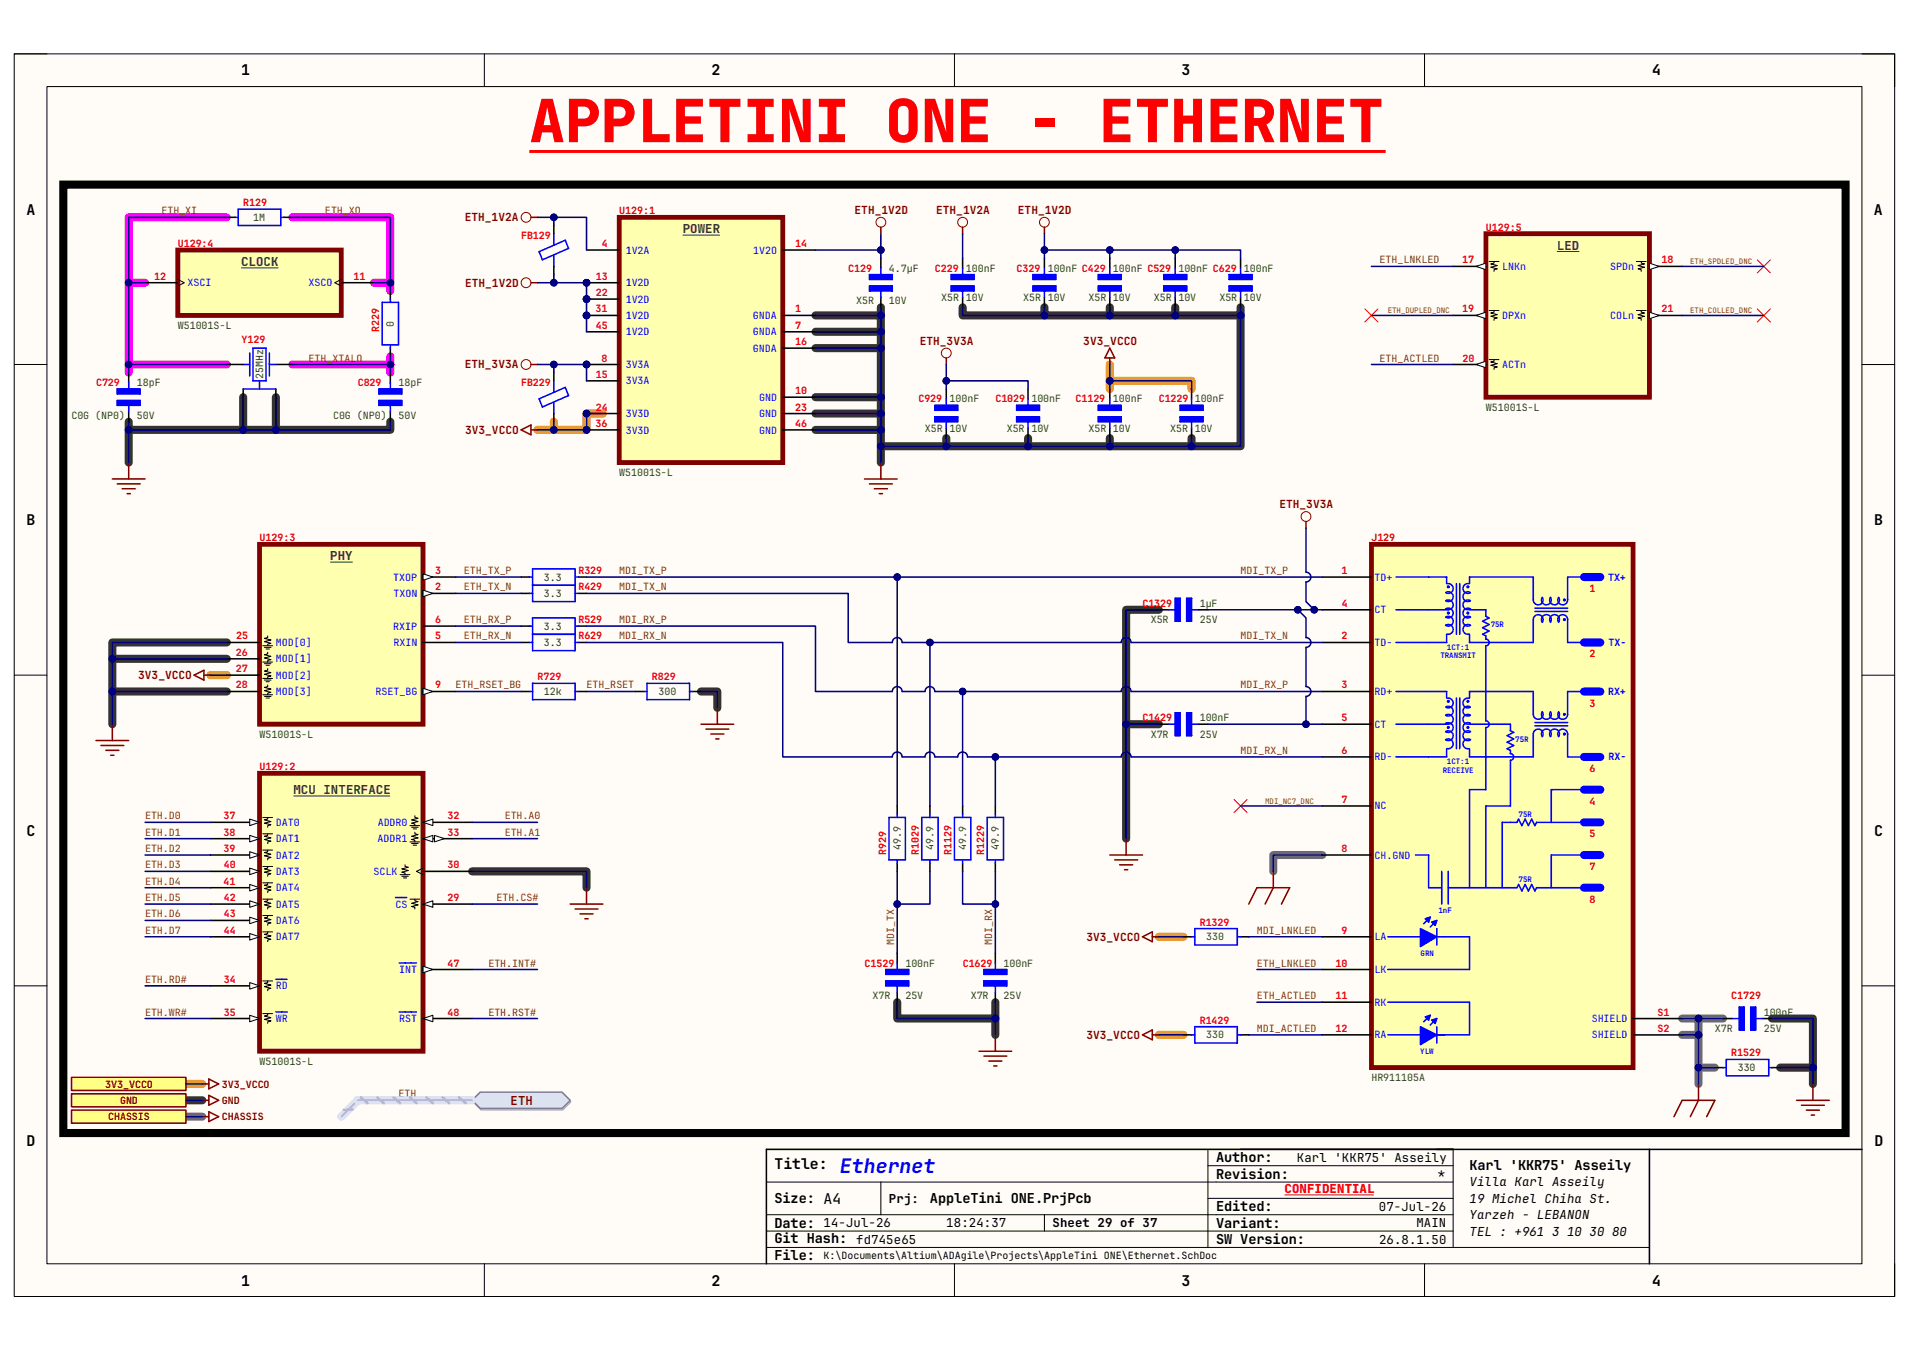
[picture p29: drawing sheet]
<svg xmlns="http://www.w3.org/2000/svg" width="420mm" height="297mm" viewBox="0 0 420 297" stroke-linecap="round" stroke-linejoin="round" font-family="sans-serif">
<defs><g id="words">
<text font-size="13.1" fill="#f00" x="116.5" y="31.3">APPLETINI ONE - ETHERNET</text>
<text font-size="4.4" fill="#00f" x="184.8" y="258">Ethernet</text>
<g font-size="3.3">
<text x="53" y="16.6">1</text>
<text x="156.5" y="16.6">2</text>
<text x="260" y="16.6">3</text>
<text x="363.5" y="16.6">4</text>
<text x="5.8" y="47.2">A</text>
<text x="412.3" y="47.2">A</text>
<text x="5.8" y="115.5">B</text>
<text x="412.3" y="115.5">B</text>
<text x="5.8" y="183.9">C</text>
<text x="412.3" y="183.9">C</text>
<text x="5.8" y="252.2">D</text>
<text x="170.4" y="257.3">Title:</text>
<text x="412.4" y="252.2">D</text>
<text x="53" y="282.8">1</text>
<text x="156.5" y="282.8">2</text>
<text x="260" y="282.8">3</text>
<text x="363.5" y="282.8">4</text>
</g>
<g font-size="3">
<text x="267.5" y="255.7">Author:</text>
<text x="323.3" y="257.3">Karl 'KKR75' Asseily</text>
<text x="267.5" y="259.3">Revision:</text>
<text x="170.4" y="264.7">Size: A4</text>
<text x="204.6" y="264.7">AppleTini ONE.PrjPcb</text>
<text x="267.5" y="266.5">Edited:</text>
<text x="170.4" y="270.1">Date: 14-Jul-26</text>
<text x="170.4" y="273.6">Git Hash:</text>
<text x="267.5" y="273.7">SW Version:</text>
<text x="267.5" y="270.1">Variant:</text>
<text x="170.4" y="277.2">File:</text>
</g>
<g font-size="2.7" fill="#274e13">
<text x="150.2" y="51.3">POWER</text>
<text x="53" y="58.5">CLOCK</text>
<text x="342.5" y="54.9">LED</text>
<text x="72.6" y="123.3">PHY</text>
<text x="64.6" y="174.7">MCU INTERFACE</text>
</g>
<text font-size="2.7" fill="#800000" x="112.3" y="243">ETH</text>
<g font-size="2.7">
<text x="285.3" y="255.7">Karl 'KKR75' Asseily</text>
<text x="316.4" y="259.2">*</text>
<text x="323.3" y="261">Villa Karl Asseily</text>
<text x="195.6" y="264.6">Prj:</text>
<text x="303.4" y="266.4">07-Jul-26</text>
<text x="323.3" y="264.6">19 Michel Chiha St.</text>
<text x="323.3" y="268.2">Yarzeh - LEBANON</text>
<text x="188.4" y="273.6">fd745e65</text>
<text x="208.2" y="270">18:24:37</text>
<text x="231.6" y="270">Sheet 29 of 37</text>
<text x="303.4" y="273.6">26.8.1.50</text>
<text x="311.6" y="270">MAIN</text>
<text x="323.3" y="271.8">TEL : +961 3 10 30 80</text>
</g>
<text font-size="2.7" fill="#f00" x="282.6" y="262.5">CONFIDENTIAL</text>
<g font-size="2.5" fill="#800000">
<text x="188" y="47.1">ETH_1V2D</text>
<text x="206" y="47.1">ETH_1V2A</text>
<text x="223.9" y="47.1">ETH_1V2D</text>
<text x="102.2" y="48.7">ETH_1V2A</text>
<text x="102.3" y="63.1">ETH_1V2D</text>
<text x="202.4" y="75.9">ETH_3V3A</text>
<text x="238.3" y="75.9">3V3_VCCO</text>
<text x="102.2" y="81.1">ETH_3V3A</text>
<text x="102.3" y="95.5">3V3_VCCO</text>
<text x="281.5" y="111.8">ETH_3V3A</text>
<text x="30.4" y="149.4">3V3_VCCO</text>
<text x="239" y="207">3V3_VCCO</text>
<text x="239" y="228.6">3V3_VCCO</text>
</g>
<g font-size="2.2" fill="#783f04">
<text x="35.5" y="47.2">ETH_XI</text>
<text x="71.5" y="47.2">ETH_XO</text>
<text x="303.5" y="58">ETH_LNKLED</text>
<text x="67.9" y="79.5">ETH_XTALO</text>
<text x="303.5" y="79.5">ETH_ACTLED</text>
<text x="102.1" y="129.9">ETH_TX_N</text>
<text x="102.1" y="126.3">ETH_TX_P</text>
<text x="136.2" y="126.3">MDI_TX_P</text>
<text x="136.2" y="129.9">MDI_TX_N</text>
<text x="272.9" y="126.3">MDI_TX_P</text>
<text x="102.1" y="137.1">ETH_RX_P</text>
<text x="136.2" y="137.1">MDI_RX_P</text>
<text x="102.1" y="140.7">ETH_RX_N</text>
<text x="136.2" y="140.7">MDI_RX_N</text>
<text x="272.9" y="140.7">MDI_TX_N</text>
<text x="100.2" y="151.5">ETH_RSET_BG</text>
<text x="129" y="151.5">ETH_RSET</text>
<text x="272.9" y="151.5">MDI_RX_P</text>
<text x="272.9" y="165.9">MDI_RX_N</text>
<text x="31.9" y="180.3">ETH.D0</text>
<text x="31.9" y="183.9">ETH.D1</text>
<text x="111" y="180.3">ETH.A0</text>
<text x="111" y="183.9">ETH.A1</text>
<text x="31.9" y="187.5">ETH.D2</text>
<text x="31.9" y="191.1">ETH.D3</text>
<text x="31.9" y="194.6">ETH.D4</text>
<text x="31.9" y="198.2">ETH.D5</text>
<text x="31.9" y="201.8">ETH.D6</text>
<text x="109.3" y="198.2">ETH.CS#</text>
<text x="31.9" y="205.4">ETH.D7</text>
<text x="196.7" y="207.9" transform="rotate(-90 196.7 207.9)">MDI_TX</text>
<text x="218.3" y="207.9" transform="rotate(-90 218.3 207.9)">MDI_RX</text>
<text x="276.5" y="205.4">MDI_LNKLED</text>
<text x="107.4" y="212.6">ETH.INT#</text>
<text x="276.5" y="212.6">ETH_LNKLED</text>
<text x="31.9" y="216.2">ETH.RD#</text>
<text x="276.5" y="219.8">ETH_ACTLED</text>
<text x="31.9" y="223.4">ETH.WR#</text>
<text x="107.4" y="223.4">ETH.RST#</text>
<text x="276.5" y="227">MDI_ACTLED</text>
<text x="87.7" y="241.4">ETH</text>
</g>
<g font-size="2.2" fill="#f00">
<text x="53.5" y="45.3">R129</text>
<text x="136.2" y="47.2">U129:1</text>
<text x="114.6" y="52.5">FB129</text>
<text x="326.9" y="50.8">U129:5</text>
<text x="39.1" y="54.4">U129:4</text>
<text x="132.4" y="54.4">4</text>
<text x="174.9" y="54.4">14</text>
<text x="186.6" y="59.7">C129</text>
<text x="205.7" y="59.7">C229</text>
<text x="223.6" y="59.7">C329</text>
<text x="321.6" y="58">17</text>
<text x="365.5" y="58">18</text>
<text x="33.9" y="61.6">12</text>
<text x="77.8" y="61.6">11</text>
<text x="131.1" y="61.6">13</text>
<text x="131.1" y="65.2">22</text>
<text x="131" y="68.7">31</text>
<text x="174.9" y="68.7">1</text>
<text x="321.7" y="68.7">19</text>
<text x="365.5" y="68.7">21</text>
<text x="53.1" y="75.6">Y129</text>
<text x="83.4" y="73" transform="rotate(-90 83.4 73)">R229</text>
<text x="131.1" y="72.3">45</text>
<text x="174.9" y="72.3">7</text>
<text x="174.9" y="75.9">16</text>
<text x="131.1" y="83.1">15</text>
<text x="132.3" y="79.5">8</text>
<text x="321.7" y="79.5">20</text>
<text x="21.1" y="84.9">C729</text>
<text x="78.7" y="84.9">C829</text>
<text x="114.6" y="84.9">FB229</text>
<text x="174.9" y="86.7">10</text>
<text x="202.1" y="88.5">C929</text>
<text x="219" y="88.5">C1029</text>
<text x="236.6" y="88.5">C1129</text>
<text x="254.9" y="88.5">C1229</text>
<text x="131" y="93.9">36</text>
<text x="131.1" y="90.3">24</text>
<text x="174.9" y="90.3">23</text>
<text x="174.9" y="93.9">46</text>
<text x="57.1" y="119.1">U129:3</text>
<text x="301.7" y="119.1">J129</text>
<text x="95.8" y="126.3">3</text>
<text x="95.8" y="129.9">2</text>
<text x="127.3" y="126.3">R329</text>
<text x="127.3" y="129.9">R429</text>
<text x="295.1" y="126.3">1</text>
<text x="349.7" y="130.3">1</text>
<text x="95.8" y="137.1">6</text>
<text x="127.3" y="137.1">R529</text>
<text x="251.3" y="133.5">C1329</text>
<text x="295.2" y="133.5">4</text>
<text x="51.9" y="140.7">25</text>
<text x="95.8" y="140.7">5</text>
<text x="127.3" y="140.7">R629</text>
<text x="295.1" y="140.7">2</text>
<text x="51.9" y="147.9">27</text>
<text x="51.9" y="144.3">26</text>
<text x="118.2" y="149.7">R729</text>
<text x="143.4" y="149.7">R829</text>
<text x="349.7" y="144.7">2</text>
<text x="51.9" y="151.5">28</text>
<text x="95.8" y="151.5">9</text>
<text x="295.1" y="151.5">3</text>
<text x="349.7" y="155.4">3</text>
<text x="251.3" y="158.7">C1429</text>
<text x="295.1" y="158.7">5</text>
<text x="295.1" y="165.9">6</text>
<text x="57.1" y="169.5">U129:2</text>
<text x="349.7" y="169.8">6</text>
<text x="295.1" y="176.7">7</text>
<text x="349.7" y="177">4</text>
<text x="49.1" y="180.3">37</text>
<text x="49.2" y="183.9">38</text>
<text x="98.5" y="180.3">32</text>
<text x="98.5" y="183.9">33</text>
<text x="349.7" y="184.2">5</text>
<text x="49.2" y="187.5">39</text>
<text x="49.2" y="191.1">40</text>
<text x="98.5" y="191.1">30</text>
<text x="194.9" y="188.1" transform="rotate(-90 194.9 188.1)">R929</text>
<text x="202.1" y="188.1" transform="rotate(-90 202.1 188.1)">R1029</text>
<text x="209.3" y="188.1" transform="rotate(-90 209.3 188.1)">R1129</text>
<text x="216.5" y="188.1" transform="rotate(-90 216.5 188.1)">R1229</text>
<text x="295.1" y="187.5">8</text>
<text x="349.7" y="191.4">7</text>
<text x="49.2" y="194.6">41</text>
<text x="49.2" y="198.2">42</text>
<text x="49.2" y="201.8">43</text>
<text x="98.5" y="198.2">29</text>
<text x="263.9" y="203.6">R1329</text>
<text x="349.7" y="198.6">8</text>
<text x="49.3" y="205.4">44</text>
<text x="295.1" y="205.4">9</text>
<text x="98.5" y="212.6">47</text>
<text x="190.2" y="212.6">C1529</text>
<text x="211.8" y="212.6">C1629</text>
<text x="293.8" y="212.6">10</text>
<text x="49.3" y="216.2">34</text>
<text x="293.8" y="219.8">11</text>
<text x="380.9" y="219.8">C1729</text>
<text x="49.2" y="223.4">35</text>
<text x="98.5" y="223.4">48</text>
<text x="263.9" y="225.2">R1429</text>
<text x="293.8" y="227">12</text>
<text x="364.7" y="223.4">S1</text>
<text x="364.7" y="227">S2</text>
<text x="380.9" y="232.4">R1529</text>
</g>
<g font-size="2.2" fill="#274e13">
<text x="55.7" y="48.6">1M</text>
<text x="195.6" y="59.7">4.7µF</text>
<text x="212.5" y="59.7">100nF</text>
<text x="230.5" y="59.7">100nF C429</text>
<text x="244.9" y="59.7">100nF C529</text>
<text x="259.2" y="59.7">100nF C629</text>
<text x="273.6" y="59.7">100nF</text>
<text x="86.7" y="71.9" transform="rotate(-90 86.7 71.9)">0</text>
<text x="188.4" y="66.9">X5R</text>
<text x="195.6" y="66.9">10V</text>
<text x="207.1" y="66.2">X5R 10V</text>
<text x="225.1" y="66.2">X5R 10V</text>
<text x="239.5" y="66.2">X5R 10V</text>
<text x="253.9" y="66.2">X5R 10V</text>
<text x="268.3" y="66.2">X5R 10V</text>
<text x="39.1" y="72.3">W51001S-L</text>
<text x="57.9" y="83.4" transform="rotate(-90 57.9 83.4)">25MHz</text>
<text x="30.1" y="84.9">18pF</text>
<text x="87.7" y="84.9">18pF</text>
<text x="208.9" y="88.5">100nF</text>
<text x="226.9" y="88.5">100nF</text>
<text x="244.9" y="88.5">100nF</text>
<text x="262.8" y="88.5">100nF</text>
<text x="15.7" y="92.1">C0G (NP0)</text>
<text x="30.1" y="92.1">50V</text>
<text x="73.3" y="92.1">C0G (NP0)</text>
<text x="87.7" y="92.1">50V</text>
<text x="203.5" y="95">X5R 10V</text>
<text x="221.5" y="95">X5R 10V</text>
<text x="239.5" y="95">X5R 10V</text>
<text x="257.5" y="95">X5R 10V</text>
<text x="326.9" y="90.3">W51001S-L</text>
<text x="136.2" y="104.7">W51001S-L</text>
<text x="119.7" y="127.7">3.3</text>
<text x="119.7" y="131.3">3.3</text>
<text x="253.2" y="137.1">X5R</text>
<text x="263.9" y="137.1">25V</text>
<text x="263.9" y="133.5">1µF</text>
<text x="119.7" y="138.5">3.3</text>
<text x="119.7" y="142.1">3.3</text>
<text x="119.7" y="152.9">12k</text>
<text x="144.9" y="152.9">300</text>
<text x="263.9" y="158.7">100nF</text>
<text x="57.1" y="162.3">W51001S-L</text>
<text x="253.2" y="162.3">X7R</text>
<text x="263.9" y="162.3">25V</text>
<text x="198.2" y="187" transform="rotate(-90 198.2 187)">49.9</text>
<text x="205.4" y="187" transform="rotate(-90 205.4 187)">49.9</text>
<text x="212.6" y="187" transform="rotate(-90 212.6 187)">49.9</text>
<text x="219.8" y="187" transform="rotate(-90 219.8 187)">49.9</text>
<text x="265.4" y="206.9">330</text>
<text x="199.2" y="212.6">100nF</text>
<text x="220.8" y="212.6">100nF</text>
<text x="192" y="219.8">X7R</text>
<text x="199.2" y="219.8">25V</text>
<text x="213.6" y="219.8">X7R</text>
<text x="220.8" y="219.8">25V</text>
<text x="377.3" y="227">X7R</text>
<text x="388" y="227">25V</text>
<text x="388" y="223.4">100nF</text>
<text x="265.4" y="228.5">330</text>
<text x="57.1" y="234.2">W51001S-L</text>
<text x="301.7" y="237.8">HR911105A</text>
<text x="382.3" y="235.7">330</text>
</g>
<g font-size="2.2" fill="#00f">
<text x="137.7" y="55.8">1V2A</text>
<text x="165.7" y="55.8">1V2O</text>
<text x="330.5" y="59.4">LNKn</text>
<text x="354.2" y="59.4">SPDn</text>
<text x="41.3" y="63">XSCI</text>
<text x="67.9" y="63">XSCO</text>
<text x="137.7" y="63">1V2D</text>
<text x="137.7" y="66.6">1V2D</text>
<text x="137.7" y="70.2">1V2D</text>
<text x="165.7" y="70.2">GNDA</text>
<text x="330.5" y="70.2">DPXn</text>
<text x="354.2" y="70.2">COLn</text>
<text x="137.7" y="73.8">1V2D</text>
<text x="165.7" y="73.8">GNDA</text>
<text x="165.7" y="77.4">GNDA</text>
<text x="137.7" y="81">3V3A</text>
<text x="330.5" y="81">ACTn</text>
<text x="137.7" y="84.6">3V3A</text>
<text x="167" y="88.2">GND</text>
<text x="137.7" y="91.8">3V3D</text>
<text x="137.7" y="95.4">3V3D</text>
<text x="167" y="91.8">GND</text>
<text x="167" y="95.4">GND</text>
<text x="86.5" y="127.7">TXOP</text>
<text x="86.6" y="131.3">TXON</text>
<text x="302.4" y="127.7">TD+</text>
<text x="353.8" y="127.7">TX+</text>
<text x="302.4" y="134.9">CT</text>
<text x="60.7" y="142.1">MOD[0]</text>
<text x="86.5" y="138.5">RXIP</text>
<text x="86.6" y="142.1">RXIN</text>
<text x="302.4" y="142.1">TD-</text>
<text x="353.9" y="142.1">TX-</text>
<text x="60.7" y="145.7">MOD[1]</text>
<text x="60.7" y="149.3">MOD[2]</text>
<text x="60.7" y="152.9">MOD[3]</text>
<text x="82.6" y="152.9">RSET_BG</text>
<text x="302.4" y="152.9">RD+</text>
<text x="353.8" y="152.9">RX+</text>
<text x="302.4" y="160.1">CT</text>
<text x="302.4" y="167.3">RD-</text>
<text x="353.9" y="167.3">RX-</text>
<text x="302.4" y="178.1">NC</text>
<text x="60.7" y="181.7">DAT0</text>
<text x="60.7" y="185.3">DAT1</text>
<text x="83.1" y="185.3">ADDR1</text>
<text x="83.1" y="181.7">ADDR0</text>
<text x="60.7" y="188.9">DAT2</text>
<text x="302.4" y="188.9">CH.GND</text>
<text x="60.7" y="192.5">DAT3</text>
<text x="60.7" y="196.1">DAT4</text>
<text x="82.2" y="192.5">SCLK</text>
<text x="60.7" y="199.7">DAT5</text>
<text x="60.7" y="203.3">DAT6</text>
<text x="87" y="199.7">CS</text>
<text x="60.7" y="206.9">DAT7</text>
<text x="302.4" y="206.9">LA</text>
<text x="87.8" y="214.1">INT</text>
<text x="302.4" y="214.1">LK</text>
<text x="60.7" y="217.7">RD</text>
<text x="302.4" y="221.3">RK</text>
<text x="60.7" y="224.9">WR</text>
<text x="87.8" y="224.9">RST</text>
<text x="350.2" y="224.9">SHIELD</text>
<text x="302.4" y="228.5">RA</text>
<text x="350.2" y="228.5">SHIELD</text>
</g>
<g font-size="2.2" fill="#800000">
<text x="23.2" y="239.3">3V3_VCCO</text>
<text x="48.8" y="239.3">3V3_VCCO</text>
<text x="26.4" y="242.9">GND</text>
<text x="48.8" y="242.9">GND</text>
<text x="23.8" y="246.5">CHASSIS</text>
<text x="48.8" y="246.5">CHASSIS</text>
</g>
<text font-size="2.2" x="181.2" y="277">K:\Documents\Altium\ADAgile\Projects\AppleTini ONE\Ethernet.SchDoc</text>
<g font-size="1.7" fill="#783f04">
<text x="371.9" y="58.1">ETH_SPDLED_DNC</text>
<text x="305.3" y="68.9">ETH_DUPLED_DNC</text>
<text x="371.9" y="68.9">ETH_COLLED_DNC</text>
<text x="278.3" y="176.8">MDI_NC7_DNC</text>
</g>
<g font-size="1.7" fill="#00f">
<text x="328" y="138">75R</text>
<text x="318.3" y="143">1CT:1</text>
<text x="316.9" y="144.8">TRANSMIT</text>
<text x="333.4" y="163.2">75R</text>
<text x="317.4" y="170">RECEIVE</text>
<text x="318.3" y="168.2">1CT:1</text>
<text x="334.1" y="179.7">75R</text>
<text x="334.1" y="194.1">75R</text>
<text x="316.5" y="200.9">1nF</text>
<text x="312.5" y="210.3">GRN</text>
<text x="312.5" y="231.9">YLW</text>
</g>
</g></defs>
<path d="M3.1 11.9h413.7v273.3h-413.7z" fill-rule="evenodd" fill="#fffcf8"/>
<path d="M3.1 11.9h413.7v273.3h-413.7z" fill="none" stroke="#000" stroke-width=".22"/>
<path d="M10.3 19h399.3v259h-399.3z" fill-rule="evenodd" fill="#fffcf8"/>
<g fill="none" stroke="#000" stroke-width=".22">
<path d="M3.1 11.8h7.2M10.3 19h399.3v259h-399.3zM106.6 11.8v7.2M210 11.8v7.2M313.4 11.8v7.2M409.6 11.9h7.2v7.1M3.1 80.2h7.2M409.6 80.2h7.2M3.1 148.5h7.2M409.6 148.5h7.2M3.1 216.9h7.2M409.6 216.9h7.2"/>
<path d="M265.7 256.5h54M265.7 252.9v21.5M319.7 252.9v21.5M106.6 278v7.2M168.6 260.1h151.1M168.6 270.8h151.1M168.6 267.3h151.1M168.6 274.4h194.3M193.8 260.1v7.2M210 278v7.2M229.8 267.3v3.5M265.7 263.7h54"/>
<path d="M313.4 278v7.2M416.8 278v7.2"/>
</g>
<g fill="none" stroke="#333" stroke-width="1.8">
<path d="M179.4 69.4h14.4v32.4M179.4 73h14.4M179.4 76.6h14.4M193.8 67.6v1.8M211.8 67.6v1.8h18M229.8 67.6v1.8h14.4M244.2 67.6v1.8h28.7v-1.8M258.6 67.6v1.8M272.9 69.4v28.8h-28.7v-1.8M28.3 92.8v1.8h57.6v-1.8M28.3 94.6v7.2M53.5 87.4v7.2"/>
<path d="M60.7 87.4v7.2M179.4 87.4h14.4M179.4 91h14.4M179.4 94.6h14.4M208.2 96.4v1.8M226.2 96.4v1.8h-32.4M226.2 98.2h18M262.1 96.4v1.8M255 134.2h-7.2v50.3M24.7 144.9h25.2M24.7 152.1h25.2M49.9 141.3h-25.2v18"/>
<path d="M154.2 152.1h3.6v3.6M247.8 159.3h7.2M103.9 191.7h25.1v3.6M197.4 220.5v3.6h21.6v-3.6M219 224.1v3.6M389.8 224.1h9v14.4M391.6 234.9h7.2M40.9 242.1h3.6"/>
</g>
<path d="M290.9 188.1h-10.8v3.6M370.1 224.1h3.6v14.4M370.1 227.7h3.6M373.7 224.1h5.4M373.7 234.9h3.6M40.9 245.7h3.6" fill="none" stroke="#777" stroke-width="1.8"/>
<path d="M121.8 92.8v1.8M132.6 91h-3.6v3.6h-10.8M244.2 83.8h17.9v1.8M244.2 80.2v5.4M46.3 148.5h3.6M255 206.1h5.3M40.9 238.5h3.6M255 227.7h5.3" fill="none" stroke="#f90" stroke-width="1.8"/>
<path d="M49.9 47.8h-21.6v14.4h3.6M64.3 47.8h21.6v16.2M28.3 62.2v18h21.6M82.3 62.2h3.6M85.9 78.4v1.8h-21.6M28.3 80.2v1.8M85.9 80.2v1.8" fill="none" stroke="#f0f" stroke-width="1.8"/>
<path d="M316.1 252.9h93.5M319.7 252.9h-151.1v25.1M362.9 252.9v25.1" fill="none" stroke="#000" stroke-width=".34"/>
<path d="M282.6 262.9h19.6" fill="none" stroke="#f00" stroke-width=".22"/>
<path d="M116.5 33.3h188.4" fill="none" stroke="#f00" stroke-width=".64" stroke-linecap="butt"/>
<path d="M13.9 40.6h392.1v208.7h-392.1z" fill="none" stroke="#000" stroke-width="1.8"/>
<path d="M301.7 119.8h57.6v115.1h-57.6z" fill-rule="evenodd" fill="#ffffb0"/>
<path d="M301.7 119.8h57.6v115.1h-57.6z" fill="none" stroke="#800000" stroke-width="1.1"/>
<g fill="none" stroke="#00f" stroke-width=".34">
<path d="M307.1 127h11.2v1.4M307.1 134.2h11.5M318.1 135.8a1.07 1.07 0 0 1 1.6 .9 1.07 1.07 0 0 1-1.6 .9 1.08 1.08 0 0 1 1.6 .7 1.08 1.08 0 0 1-1.3 1.2M318.1 134a1.08 1.08 0 0 1 1.6 .9 1.08 1.08 0 0 1-1.6 .9M318.1 132.1a1.08 1.08 0 0 1 1.6 1 1.08 1.08 0 0 1-1.6 .9M318.1 130.3a1.08 1.08 0 0 1 1.6 1 1.08 1.08 0 0 1-1.6 .9M318.3 139.6v1.8h-11.2M318.4 128.4a1.08 1.08 0 0 1 1.3 1.2 1.08 1.08 0 0 1-1.6 .8M320.4 128.4v11.2M321.1 128.4v11.2M323.2 128.4a1.08 1.08 0 0 0-1.3 1.2 1.08 1.08 0 0 0 1.6 .8M323.3 128.4v-1.4h14v5"/>
<path d="M323.3 134.2h3.6v1.4l.7 .4-1.4 .7 1.4 .7-1.4 .7 1.4 .7-1.4 .8 .7 .3v.7M323.4 130.3a1.08 1.08 0 0 0-1.5 1 1.08 1.08 0 0 0 1.6 .9M323.5 132.1a1.08 1.08 0 0 0-1.6 1 1.08 1.08 0 0 0 1.6 .9M323.5 135.8a1.07 1.07 0 0 0-1.6 .9 1.07 1.07 0 0 0 1.6 .9 1.08 1.08 0 0 0-1.6 .7 1.08 1.08 0 0 0 1.3 1.2M323.5 134a1.08 1.08 0 0 0-1.6 .9 1.08 1.08 0 0 0 1.6 .9M337.7 134.5h7.2M337.7 133.8h7.2M339.3 131.4a1.07 1.07 0 0 0 .9 1.7 1.07 1.07 0 0 0 .9-1.7 1.08 1.08 0 0 0 .9 1.7 1.08 1.08 0 0 0 .9-1.7M339.3 131.5a1.08 1.08 0 0 1-.7 1.6 1.08 1.08 0 0 1-1.3-1.2M342.9 136.9a1.08 1.08 0 0 1 .6-1.6 1.08 1.08 0 0 1 1.4 1v5.1h3.6M342.9 131.4a1.08 1.08 0 0 0 .6 1.6 1.08 1.08 0 0 0 1.4-1M342.9 136.9a1.08 1.08 0 0 0-.9-1.7 1.08 1.08 0 0 0-.9 1.7 1.08 1.08 0 0 0-.9-1.7 1.08 1.08 0 0 0-.9 1.7 1.08 1.08 0 0 0-.6-1.6 1.08 1.08 0 0 0-1.4 1v5.1h-14v-1.8"/>
<path d="M348.5 127h-3.6v5M307.1 152.1h11.2v1.5M307.1 159.3h11.5M318.1 159.1a1.08 1.08 0 0 1 1.6 1 1.08 1.08 0 0 1-1.6 .9M318.1 157.3a1.08 1.08 0 0 1 1.6 .9 1.08 1.08 0 0 1-1.6 1M318.1 155.5a1.08 1.08 0 0 1 1.6 1 1.08 1.08 0 0 1-1.6 .9M318.4 153.6a1.08 1.08 0 0 1 1.3 1.2 1.08 1.08 0 0 1-1.6 .8M320.4 153.6v11.1M321.1 153.6v11.1M323.2 153.6a1.08 1.08 0 0 0-1.3 1.2 1.08 1.08 0 0 0 1.6 .8M323.3 153.6v-1.5h14v5.1M323.3 159.3h9v1.5l.7 .3-1.4 .8 1.4 .7-1.4 .7 1.4 .7-1.4 .7 .7 .4v.7"/>
<path d="M323.4 155.5a1.08 1.08 0 0 0-1.5 1 1.08 1.08 0 0 0 1.6 .9M323.5 157.3a1.08 1.08 0 0 0-1.6 .9 1.08 1.08 0 0 0 1.6 1M323.5 159.1a1.08 1.08 0 0 0-1.6 1 1.08 1.08 0 0 0 1.6 .9M326.9 140.6a.74 .74 0 0 1 .7 .7 .74 .74 0 0 1-.7 .8M326.9 142.1v16.5a.73 .73 0 0 1 .7 .7 .73 .73 0 0 1-.7 .8M337.7 159.7h7.2M337.7 159h7.2M339.3 156.6a1.07 1.07 0 0 0 .9 1.7 1.07 1.07 0 0 0 .9-1.7 1.08 1.08 0 0 0 .9 1.7 1.08 1.08 0 0 0 .9-1.7M339.3 156.6a1.08 1.08 0 0 1-.7 1.6 1.08 1.08 0 0 1-1.3-1.1M342.9 156.6a1.08 1.08 0 0 0 .6 1.6 1.08 1.08 0 0 0 1.4-1M348.5 152.1h-3.6v5.1M318.1 160.9a1.07 1.07 0 0 1 1.6 .9 1.07 1.07 0 0 1-1.6 .9 1.08 1.08 0 0 1 1.6 .8 1.08 1.08 0 0 1-1.3 1.2"/>
<path d="M318.3 164.7v1.8h-11.2M323.5 160.9a1.07 1.07 0 0 0-1.6 .9 1.07 1.07 0 0 0 1.6 .9 1.08 1.08 0 0 0-1.6 .8 1.08 1.08 0 0 0 1.3 1.2M326.9 160.1v13.6h-3.6v21.6M332.3 165.8a.73 .73 0 0 1 .7 .7 .73 .73 0 0 1-.7 .8v10h-5.4v18M342.9 162a1.08 1.08 0 0 1 .6-1.5 1.08 1.08 0 0 1 1.4 1v5h3.6M342.9 162.1a1.08 1.08 0 0 0-.9-1.7 1.08 1.08 0 0 0-.9 1.7 1.08 1.08 0 0 0-.9-1.7 1.08 1.08 0 0 0-.9 1.7 1.08 1.08 0 0 0-.6-1.7 1.08 1.08 0 0 0-1.4 1.1v5h-14v-1.8M348.5 173.7h-7.2v7.2h-3.2l-.4 .7-.7-1.4-.7 1.4-.8-1.4-.7 1.4-.7-1.4-.4 .7h-3.2v14.4M311.4 188.1h2.9v7.2h2.9M317.2 191.7v7.2M318.6 195.3h15.1l.4-.7 .7 1.4 .7-1.4 .8 1.4 .7-1.4 .7 1.4 .4-.7h10.4M318.6 191.7v7.2M341.3 180.9h7.2"/>
<path d="M348.5 188.1h-7.2v7.2M316.1 204.3v3.6M316.1 206.1h1.8"/>
<circle cx="318.6" cy="129.1" r=".15"/>
<circle cx="318.6" cy="134.9" r=".15"/>
<circle cx="322.9" cy="129.1" r=".15"/>
<circle cx="322.9" cy="134.9" r=".15"/>
<circle cx="344.2" cy="132" r=".15"/>
<circle cx="344.2" cy="136.3" r=".15"/>
<circle cx="318.6" cy="154.3" r=".15"/>
<circle cx="322.9" cy="154.3" r=".15"/>
<circle cx="344.2" cy="157.2" r=".15"/>
<circle cx="318.6" cy="160" r=".15"/>
<circle cx="322.9" cy="160" r=".15"/>
<circle cx="344.2" cy="161.5" r=".15"/>
</g>
<path d="M290.9 127h10.8M290.9 134.2h10.8M290.9 141.4h10.8M290.9 152.1h10.8M290.9 159.3h10.8M290.9 166.5h10.8M290.9 177.3h10.8M290.9 188.1h10.8" fill="none" stroke="#000" stroke-width=".34"/>
<path d="M348.5 127h3.6M348.5 141.4h3.6M348.5 152.1h3.6M348.5 166.5h3.6M348.5 173.7h3.6M348.5 180.9h3.6M348.5 188.1h3.6M348.5 195.3h3.6" fill="none" stroke="#00f" stroke-width="1.8"/>
<path d="M312.5 204.3l3.6 1.8-3.6 2.2z" fill-rule="evenodd" fill="#00f"/>
<path d="M312.5 204.3l3.6 1.8-3.6 2.2zM313.6 202.1l1.1-.3-.4 1.1zM313.9 202.5l-.7 .7" fill="none" stroke="#00f" stroke-width=".34"/>
<path d="M313.6 202.1l1.1-.3-.4 1.1z" fill="#00f"/>
<path d="M313.6 202.1l1.1-.3-.4 1.1z" fill="none" stroke="#00f" stroke-width=".22"/>
<path d="M315 202.9l1.1-.4-.4 1.1zM315.4 203.2l-.7 .7" fill="none" stroke="#00f" stroke-width=".34"/>
<path d="M315 202.9l1.1-.4-.4 1.1z" fill="#00f"/>
<path d="M315 202.9l1.1-.4-.4 1.1z" fill="none" stroke="#00f" stroke-width=".22"/>
<path d="M316.1 225.9v3.6M316.1 227.7h1.8" fill="none" stroke="#00f" stroke-width=".34"/>
<path d="M312.5 225.9l3.6 1.8-3.6 2.1z" fill-rule="evenodd" fill="#00f"/>
<path d="M312.5 225.9l3.6 1.8-3.6 2.1zM313.6 223.7l1.1-.3-.4 1zM313.9 224.1l-.7 .7" fill="none" stroke="#00f" stroke-width=".34"/>
<path d="M313.6 223.7l1.1-.3-.4 1z" fill="#00f"/>
<path d="M313.6 223.7l1.1-.3-.4 1z" fill="none" stroke="#00f" stroke-width=".22"/>
<path d="M315 224.4l1.1-.3-.4 1.1zM315.4 224.8l-.7 .7" fill="none" stroke="#00f" stroke-width=".34"/>
<path d="M315 224.4l1.1-.3-.4 1.1z" fill="#00f"/>
<path d="M315 224.4l1.1-.3-.4 1.1z" fill="none" stroke="#00f" stroke-width=".22"/>
<path d="M290.9 206.1h10.8M290.9 213.3h10.8M290.9 220.5h10.8M290.9 227.7h10.8M359.3 227.7h10.8M359.3 224.1h10.8" fill="none" stroke="#000" stroke-width=".34"/>
<path d="M305.3 206.1h7.2M317.9 206.1h5.4v7.2h-18M305.3 220.5h18v7.2h-18" fill="none" stroke="#00f" stroke-width=".34"/>
<path d="M15.7 240.6h25.2v2.9h-25.2z" fill-rule="evenodd" fill="#ffff80"/>
<path d="M15.7 240.6h25.2v2.9h-25.2zM44.5 242.1h1.4M45.9 241l2.2 1.1-2.2 1.1z" fill="none" stroke="#800000" stroke-width=".34"/>
<path d="M15.7 244.2h25.2v2.9h-25.2z" fill-rule="evenodd" fill="#ffff80"/>
<path d="M373.7 238.5v3.6l-1.8 3.6M398.8 238.5v3.6M15.7 244.2h25.2v2.9h-25.2zM44.5 245.7h1.4M45.9 244.6l2.2 1.1-2.2 1.1zM368.3 245.7l1.8-3.6h7.2l-1.8 3.6M395.2 242.1h7.2M396.3 243.2h5.1M397.4 244.2h2.9M398.5 245.3h.7" fill="none" stroke="#800000" stroke-width=".34"/>
<path d="M379.1 224.1h2.1M387.7 224.1h2.1" fill="none" stroke="#000" stroke-width=".34"/>
<path d="M381.2 224.1h1.5M386.2 224.1h1.5" fill="none" stroke="#00f" stroke-width=".34"/>
<path d="M382.7 221.6h1v5h-1z" fill-rule="evenodd" fill="#00f"/>
<path d="M382.7 221.6h1v5h-1z" fill="none" stroke="#00f" stroke-width=".22"/>
<path d="M382.7 221.6h1v5h-1z" fill="none" stroke="#00f" stroke-width=".34"/>
<path d="M385.2 221.6h1v5h-1z" fill-rule="evenodd" fill="#00f"/>
<path d="M385.2 221.6h1v5h-1z" fill="none" stroke="#00f" stroke-width=".22"/>
<path d="M379.1 234.9h.7M379.8 233.1h9.3v3.6h-9.3zM385.2 221.6h1v5h-1zM389.1 234.9h.7" fill="none" stroke="#00f" stroke-width=".34"/>
<path d="M377.3 234.9h1.8M389.8 234.9h1.8" fill="none" stroke="#000" stroke-width=".34"/>
<path d="M274.7 198.9l1.8-3.6h7.2l-1.8 3.6M280.1 191.7v3.6l-1.8 3.6M44.5 238.5h1.4M45.9 237.4l2.2 1.1-2.2 1.1z" fill="none" stroke="#800000" stroke-width=".34"/>
<path d="M15.7 237h25.2v2.9h-25.2z" fill-rule="evenodd" fill="#ffff80"/>
<path d="M15.7 237h25.2v2.9h-25.2z" fill="none" stroke="#800000" stroke-width=".34"/>
<path d="M271.5 175.9l2.9 2.9M274.4 175.9l-2.9 2.9" fill="none" stroke="#f00" stroke-width=".22"/>
<path d="M54.9 77.7v5M55.7 76.6h2.8v7.2h-2.8zM59.3 77.7v5M53.5 80.2h1.4M53.5 85.6h7.2M57.1 83.8v1.8M59.3 80.2h1.4" fill="none" stroke="#00f" stroke-width=".34"/>
<path d="M49.9 80.2h3.6M53.5 85.6v1.8M60.7 80.2h3.6M60.7 85.6v1.8" fill="none" stroke="#000" stroke-width=".34"/>
<circle cx="129" cy="80.2" r=".72" fill="#000080"/>
<circle cx="129" cy="80.2" r=".72" fill="none" stroke="#000080" stroke-width=".22"/>
<circle cx="129" cy="62.2" r=".72" fill="#000080"/>
<circle cx="129" cy="62.2" r=".72" fill="none" stroke="#000080" stroke-width=".22"/>
<circle cx="129" cy="65.8" r=".72" fill="#000080"/>
<circle cx="129" cy="65.8" r=".72" fill="none" stroke="#000080" stroke-width=".22"/>
<circle cx="129" cy="91" r=".72" fill="#000080"/>
<circle cx="129" cy="91" r=".72" fill="none" stroke="#000080" stroke-width=".22"/>
<circle cx="129" cy="69.4" r=".72" fill="#000080"/>
<circle cx="129" cy="69.4" r=".72" fill="none" stroke="#000080" stroke-width=".22"/>
<circle cx="129" cy="94.6" r=".72" fill="#000080"/>
<circle cx="129" cy="94.6" r=".72" fill="none" stroke="#000080" stroke-width=".22"/>
<path d="M136.2 47.8h36v54h-36z" fill-rule="evenodd" fill="#ffffb0"/>
<path d="M136.2 47.8h36v54h-36z" fill="none" stroke="#800000" stroke-width="1.1"/>
<path d="M150.2 51.7h8.2" fill="none" stroke="#274e13" stroke-width=".22"/>
<path d="M129 55h7.2M172.2 69.4h7.2M172.2 73h7.2M172.2 76.6h7.2M129 80.2h7.2M172.2 87.4h7.2M172.2 91h7.2M172.2 94.6h7.2" fill="none" stroke="#000" stroke-width=".34"/>
<circle cx="129" cy="80.2" r=".72" fill="#000080"/>
<circle cx="129" cy="80.2" r=".72" fill="none" stroke="#000080" stroke-width=".22"/>
<path d="M129 62.2h7.2" fill="none" stroke="#000" stroke-width=".34"/>
<circle cx="129" cy="62.2" r=".72" fill="#000080"/>
<circle cx="129" cy="62.2" r=".72" fill="none" stroke="#000080" stroke-width=".22"/>
<path d="M172.2 55h7.2M129 65.8h7.2M129 83.8h7.2" fill="none" stroke="#000" stroke-width=".34"/>
<circle cx="129" cy="65.8" r=".72" fill="#000080"/>
<circle cx="129" cy="65.8" r=".72" fill="none" stroke="#000080" stroke-width=".22"/>
<path d="M129 91h7.2" fill="none" stroke="#000" stroke-width=".34"/>
<circle cx="129" cy="91" r=".72" fill="#000080"/>
<circle cx="129" cy="91" r=".72" fill="none" stroke="#000080" stroke-width=".22"/>
<path d="M129 69.4h7.2" fill="none" stroke="#000" stroke-width=".34"/>
<circle cx="129" cy="69.4" r=".72" fill="#000080"/>
<circle cx="129" cy="69.4" r=".72" fill="none" stroke="#000080" stroke-width=".22"/>
<path d="M129 94.6h7.2" fill="none" stroke="#000" stroke-width=".34"/>
<circle cx="129" cy="94.6" r=".72" fill="#000080"/>
<circle cx="129" cy="94.6" r=".72" fill="none" stroke="#000080" stroke-width=".22"/>
<path d="M129 73h7.2" fill="none" stroke="#000" stroke-width=".34"/>
<path d="M57.1 170.1h36v61.2h-36z" fill-rule="evenodd" fill="#ffffb0"/>
<path d="M57.1 170.1h36v61.2h-36z" fill="none" stroke="#800000" stroke-width="1.1"/>
<path d="M93.1 224.1h10.8" fill="none" stroke="#000" stroke-width=".34"/>
<path d="M93.1 224.1l2.1-.7v1.4z" fill="#f8fcff"/>
<path d="M93.1 224.1l2.1-.7v1.4z" fill="none" stroke="#000" stroke-width=".22"/>
<path d="M87.8 222.6h3.8" fill="none" stroke="#00f" stroke-width=".34"/>
<path d="M93.1 180.9h10.8" fill="none" stroke="#000" stroke-width=".34"/>
<path d="M93.1 180.9l2.1-.7v1.4z" fill="#f8fcff"/>
<path d="M91.3 179.5v.3l.7 .2-1.4 .4 1.4 .3-1.4 .4 .7 .2v.3M90.2 181.6h2.2M90.6 182h1.4M90.9 182.4h.7M93.1 180.9l2.1-.7v1.4z" fill="none" stroke="#000" stroke-width=".22"/>
<path d="M93.1 184.5h10.8" fill="none" stroke="#000" stroke-width=".34"/>
<path d="M93.1 184.5l2.1-.7v1.4z" fill="#f8fcff"/>
<path d="M93.1 184.5l2.1-.7v1.4z" fill="none" stroke="#000" stroke-width=".22"/>
<path d="M95.6 183.8l2.1 .7-2.1 .7z" fill="#f8fcff"/>
<path d="M90.2 185.2h2.2M90.6 185.6h1.4M90.9 185.9h.7M91.3 183.1v.3l.7 .2-1.4 .4 1.4 .3-1.4 .4 .7 .2v.3M95.6 183.8l2.1 .7-2.1 .7z" fill="none" stroke="#000" stroke-width=".22"/>
<path d="M46.3 180.9h10.8" fill="none" stroke="#000" stroke-width=".34"/>
<path d="M54.9 180.2l2.2 .7-2.2 .7z" fill="#f8fcff"/>
<path d="M57.8 179.8h2.2M58.9 179.8v.4l-.7 .2 1.4 .3-1.4 .4 1.4 .4-.7 .1v.4M54.9 180.2l2.2 .7-2.2 .7z" fill="none" stroke="#000" stroke-width=".22"/>
<path d="M46.3 184.5h10.8" fill="none" stroke="#000" stroke-width=".34"/>
<path d="M54.9 183.8l2.2 .7-2.2 .7z" fill="#f8fcff"/>
<path d="M54.9 183.8l2.2 .7-2.2 .7zM57.8 183.4h2.2M58.9 183.4v.4l-.7 .2 1.4 .3-1.4 .4 1.4 .4-.7 .1v.4" fill="none" stroke="#000" stroke-width=".22"/>
<path d="M46.3 188.1h10.8" fill="none" stroke="#000" stroke-width=".34"/>
<path d="M54.9 187.4l2.2 .7-2.2 .7z" fill="#f8fcff"/>
<path d="M54.9 187.4l2.2 .7-2.2 .7zM57.8 187h2.2M58.9 187v.4l-.7 .2 1.4 .3-1.4 .4 1.4 .3-.7 .2v.4" fill="none" stroke="#000" stroke-width=".22"/>
<path d="M46.3 191.7h10.8" fill="none" stroke="#000" stroke-width=".34"/>
<path d="M54.9 191l2.2 .7-2.2 .7z" fill="#f8fcff"/>
<path d="M54.9 191l2.2 .7-2.2 .7zM57.8 190.6h2.2M58.9 190.6v.4l-.7 .2 1.4 .3-1.4 .4 1.4 .3-.7 .2v.4" fill="none" stroke="#000" stroke-width=".22"/>
<path d="M46.3 195.3h10.8" fill="none" stroke="#000" stroke-width=".34"/>
<path d="M54.9 194.6l2.2 .7-2.2 .7z" fill="#f8fcff"/>
<path d="M54.9 194.6l2.2 .7-2.2 .7zM57.8 194.2h2.2M58.9 194.2v.4l-.7 .2 1.4 .3-1.4 .4 1.4 .3-.7 .2v.4" fill="none" stroke="#000" stroke-width=".22"/>
<path d="M46.3 198.9h10.8" fill="none" stroke="#000" stroke-width=".34"/>
<path d="M54.9 198.2l2.2 .7-2.2 .7z" fill="#f8fcff"/>
<path d="M54.9 198.2l2.2 .7-2.2 .7zM57.8 197.8h2.2M58.9 197.8v.4l-.7 .2 1.4 .3-1.4 .4 1.4 .3-.7 .2v.4" fill="none" stroke="#000" stroke-width=".22"/>
<path d="M46.3 202.5h10.8" fill="none" stroke="#000" stroke-width=".34"/>
<path d="M54.9 201.8l2.2 .7-2.2 .7z" fill="#f8fcff"/>
<path d="M54.9 201.8l2.2 .7-2.2 .7zM57.8 201.4h2.2M58.9 201.4v.4l-.7 .2 1.4 .3-1.4 .4 1.4 .3-.7 .2v.4" fill="none" stroke="#000" stroke-width=".22"/>
<path d="M46.3 206.1h10.8" fill="none" stroke="#000" stroke-width=".34"/>
<path d="M54.9 205.4l2.2 .7-2.2 .7z" fill="#f8fcff"/>
<path d="M54.9 205.4l2.2 .7-2.2 .7zM57.8 205h2.2M58.9 205v.4l-.7 .2 1.4 .3-1.4 .4 1.4 .3-.7 .2v.4" fill="none" stroke="#000" stroke-width=".22"/>
<path d="M93.1 198.9h10.8" fill="none" stroke="#000" stroke-width=".34"/>
<path d="M93.1 198.9l2.1-.7v1.4z" fill="#f8fcff"/>
<path d="M90.2 197.8h2.2M91.3 197.8v.4l.7 .2-1.4 .3 1.4 .4-1.4 .3 .7 .2v.4M93.1 198.9l2.1-.7v1.4z" fill="none" stroke="#000" stroke-width=".22"/>
<path d="M87 197.5h2.5" fill="none" stroke="#00f" stroke-width=".34"/>
<path d="M93.1 213.3h10.8" fill="none" stroke="#000" stroke-width=".34"/>
<path d="M93.1 212.6l2.1 .7-2.1 .7z" fill="#f8fcff"/>
<path d="M93.1 212.6l2.1 .7-2.1 .7z" fill="none" stroke="#000" stroke-width=".22"/>
<path d="M87.8 211.9h3.8" fill="none" stroke="#00f" stroke-width=".34"/>
<path d="M46.3 224.1h10.8" fill="none" stroke="#000" stroke-width=".34"/>
<path d="M54.9 223.4l2.2 .7-2.2 .7z" fill="#f8fcff"/>
<path d="M54.9 223.4l2.2 .7-2.2 .7zM57.8 223h2.2M58.9 223v.4l-.7 .1 1.4 .4-1.4 .4 1.4 .3-.7 .2v.4" fill="none" stroke="#000" stroke-width=".22"/>
<path d="M60.7 222.6h2.5" fill="none" stroke="#00f" stroke-width=".34"/>
<path d="M46.3 216.9h10.8" fill="none" stroke="#000" stroke-width=".34"/>
<path d="M54.9 216.2l2.2 .7-2.2 .7z" fill="#f8fcff"/>
<path d="M88 192.4h2.2M88.4 192.8h1.4M88.8 193.1h.7M89.1 190.3v.3l.7 .2-1.4 .4 1.4 .3-1.4 .4 .7 .2v.3M93.1 191l-1.5 .7 1.5 .7M54.9 216.2l2.2 .7-2.2 .7zM57.8 215.8h2.2M58.9 215.8v.4l-.7 .2 1.4 .3-1.4 .4 1.4 .3-.7 .2v.4" fill="none" stroke="#000" stroke-width=".22"/>
<path d="M60.7 215.5h2.4" fill="none" stroke="#00f" stroke-width=".34"/>
<path d="M93.1 191.7h10.8" fill="none" stroke="#000" stroke-width=".34"/>
<path d="M64.6 175.1h21.2" fill="none" stroke="#274e13" stroke-width=".22"/>
<path d="M57.1 119.8h36v39.5h-36z" fill-rule="evenodd" fill="#ffffb0"/>
<path d="M57.1 119.8h36v39.5h-36z" fill="none" stroke="#800000" stroke-width="1.1"/>
<path d="M72.7 123.7h4.9" fill="none" stroke="#274e13" stroke-width=".22"/>
<path d="M93.1 137.7h7.2M93.1 127h7.2M93.1 141.3h7.2" fill="none" stroke="#000" stroke-width=".34"/>
<path d="M93.1 126.2l2.1 .8-2.1 .7z" fill="#f8fcff"/>
<path d="M93.1 126.2l2.1 .8-2.1 .7z" fill="none" stroke="#000" stroke-width=".22"/>
<path d="M93.1 130.6h7.2" fill="none" stroke="#000" stroke-width=".34"/>
<path d="M93.1 129.8l2.1 .8-2.1 .7z" fill="#f8fcff"/>
<path d="M93.1 129.8l2.1 .8-2.1 .7z" fill="none" stroke="#000" stroke-width=".22"/>
<path d="M93.1 152.1h7.2" fill="none" stroke="#000" stroke-width=".34"/>
<path d="M93.1 151.4l2.1 .7-2.1 .8z" fill="#f8fcff"/>
<g fill="none" stroke="#000" stroke-width=".22">
<path d="M58.9 139.9v.4l-.7 .1 1.4 .4-1.4 .4 1.4 .3-.7 .2v.4M57.8 142.1h2.2M57.8 145.7h2.2M57.8 149.3h2.2M57.8 152.9h2.2M58.2 142.4h1.4M58.2 146h1.4M58.2 149.6h1.4M58.2 153.2h1.4M58.5 142.8h.8M58.5 146.4h.8M58.5 150h.8"/>
<path d="M58.5 153.6h.8M58.9 143.5v.4l-.7 .1 1.4 .4-1.4 .4 1.4 .3-.7 .2v.4M58.9 147.1v.4l-.7 .1 1.4 .4-1.4 .4 1.4 .3-.7 .2v.4M58.9 150.7v.4l-.7 .1 1.4 .4-1.4 .4 1.4 .3-.7 .2v.4M93.1 151.4l2.1 .7-2.1 .8z"/>
</g>
<path d="M49.9 141.3h7.2M49.9 144.9h7.2M49.9 148.5h7.2M49.9 152.1h7.2" fill="none" stroke="#000" stroke-width=".34"/>
<path d="M39.1 55h36v14.4h-36z" fill-rule="evenodd" fill="#ffffb0"/>
<path d="M39.1 55h36v14.4h-36z" fill="none" stroke="#800000" stroke-width="1.1"/>
<path d="M53 58.9h8.2" fill="none" stroke="#274e13" stroke-width=".22"/>
<path d="M31.9 62.2h7.2M75.1 62.2h7.2" fill="none" stroke="#000" stroke-width=".34"/>
<path d="M39.1 61.5l1.4 .7-1.4 .7M75.1 61.5l-1.5 .7 1.5 .7" fill="none" stroke="#000" stroke-width=".22"/>
<path d="M326.9 51.4h36v36h-36z" fill-rule="evenodd" fill="#ffffb0"/>
<path d="M326.9 51.4h36v36h-36z" fill="none" stroke="#800000" stroke-width="1.1"/>
<path d="M342.5 55.3h4.9" fill="none" stroke="#274e13" stroke-width=".22"/>
<path d="M319.7 58.6h7.2" fill="none" stroke="#000" stroke-width=".34"/>
<path d="M324.7 58.6l2.2-.7v1.4z" fill="#f8fcff"/>
<path d="M324.7 58.6l2.2-.7v1.4zM327.6 57.5h2.2M328.7 57.5v.4l-.7 .2 1.4 .3-1.4 .4 1.4 .4-.7 .1v.4" fill="none" stroke="#000" stroke-width=".22"/>
<path d="M362.9 58.6h7.2" fill="none" stroke="#000" stroke-width=".34"/>
<path d="M362.9 57.9l2.1 .7-2.1 .7z" fill="#f8fcff"/>
<path d="M360 57.5h2.2M361.1 57.5v.4l.7 .2-1.4 .3 1.4 .4-1.4 .4 .7 .1v.4M362.9 57.9l2.1 .7-2.1 .7z" fill="none" stroke="#000" stroke-width=".22"/>
<path d="M319.7 69.4h7.2" fill="none" stroke="#000" stroke-width=".34"/>
<path d="M324.7 69.4l2.2-.7v1.4z" fill="#f8fcff"/>
<path d="M324.7 69.4l2.2-.7v1.4zM327.6 68.3h2.2M328.7 68.3v.4l-.7 .2 1.4 .3-1.4 .4 1.4 .3-.7 .2v.4" fill="none" stroke="#000" stroke-width=".22"/>
<path d="M362.9 69.4h7.2" fill="none" stroke="#000" stroke-width=".34"/>
<path d="M362.9 68.7l2.1 .7-2.1 .7z" fill="#f8fcff"/>
<path d="M360 68.3h2.2M361.1 68.3v.4l.7 .2-1.4 .3 1.4 .4-1.4 .3 .7 .2v.4M362.9 68.7l2.1 .7-2.1 .7z" fill="none" stroke="#000" stroke-width=".22"/>
<path d="M319.7 80.2h7.2" fill="none" stroke="#000" stroke-width=".34"/>
<path d="M324.7 80.2l2.2-.7v1.4z" fill="#f8fcff"/>
<path d="M327.6 79.1h2.2M328.7 79.1v.4l-.7 .2 1.4 .3-1.4 .4 1.4 .3-.7 .2v.4M324.7 80.2l2.2-.7v1.4z" fill="none" stroke="#000" stroke-width=".22"/>
<path d="M49.9 47.8h1.8M62.5 47.8h1.8M85.9 64v1.8M85.9 76.6v1.8M28.3 82v2.1M28.3 90.6v2.2" fill="none" stroke="#000" stroke-width=".34"/>
<path d="M51.7 47.8h.7M52.4 46h9.4v3.6h-9.4zM61.8 47.8h.7M84.1 66.5h3.6v9.4h-3.6zM85.9 65.8v.7M85.9 75.9v.7M28.3 84.1v1.5M28.3 89.2v1.4" fill="none" stroke="#00f" stroke-width=".34"/>
<path d="M25.8 88.1h5v1.1h-5z" fill-rule="evenodd" fill="#00f"/>
<path d="M25.8 88.1h5v1.1h-5z" fill="none" stroke="#00f" stroke-width=".22"/>
<path d="M25.8 88.1h5v1.1h-5z" fill="none" stroke="#00f" stroke-width=".34"/>
<path d="M25.8 85.6h5v1.1h-5z" fill-rule="evenodd" fill="#00f"/>
<path d="M25.8 85.6h5v1.1h-5z" fill="none" stroke="#00f" stroke-width=".22"/>
<path d="M25.8 85.6h5v1.1h-5zM85.9 84.1v1.5M85.9 89.2v1.4" fill="none" stroke="#00f" stroke-width=".34"/>
<path d="M85.9 82v2.1M85.9 90.6v2.2" fill="none" stroke="#000" stroke-width=".34"/>
<path d="M83.4 88.1h5v1.1h-5z" fill-rule="evenodd" fill="#00f"/>
<path d="M83.4 88.1h5v1.1h-5z" fill="none" stroke="#00f" stroke-width=".22"/>
<path d="M83.4 88.1h5v1.1h-5z" fill="none" stroke="#00f" stroke-width=".34"/>
<path d="M83.4 85.6h5v1.1h-5z" fill-rule="evenodd" fill="#00f"/>
<path d="M83.4 85.6h5v1.1h-5z" fill="none" stroke="#00f" stroke-width=".22"/>
<path d="M193.8 59v1.4M193.8 64v1.4M83.4 85.6h5v1.1h-5z" fill="none" stroke="#00f" stroke-width=".34"/>
<path d="M24.7 105.4h7.2M25.8 106.5h5M26.9 107.5h2.9M28 108.6h.7M28.3 101.8v3.6M190.2 105.4h7.2M191.3 106.5h5M192.4 107.5h2.8M193.4 108.6h.8M193.8 101.8v3.6" fill="none" stroke="#800000" stroke-width=".34"/>
<path d="M193.8 56.8v2.2M193.8 65.4v2.2" fill="none" stroke="#000" stroke-width=".34"/>
<path d="M191.3 60.4h5v1.1h-5z" fill-rule="evenodd" fill="#00f"/>
<path d="M191.3 60.4h5v1.1h-5z" fill="none" stroke="#00f" stroke-width=".22"/>
<path d="M191.3 60.4h5v1.1h-5z" fill="none" stroke="#00f" stroke-width=".34"/>
<path d="M191.3 62.9h5v1.1h-5z" fill-rule="evenodd" fill="#00f"/>
<path d="M191.3 62.9h5v1.1h-5z" fill="none" stroke="#00f" stroke-width=".22"/>
<path d="M211.8 59v1.4M191.3 62.9h5v1.1h-5zM211.8 64v1.4" fill="none" stroke="#00f" stroke-width=".34"/>
<g fill="none" stroke="#800000" stroke-width=".22">
<circle cx="115.7" cy="47.8" r="1.08"/>
<circle cx="115.7" cy="62.2" r="1.08"/>
<circle cx="115.7" cy="80.2" r="1.08"/>
</g>
<path d="M116.8 47.8h1.4M116.8 62.2h1.4M114.7 94.6l2.1-1.1v2.2zM116.8 80.2h1.4M116.8 94.6h1.4" fill="none" stroke="#800000" stroke-width=".34"/>
<path d="M211.8 56.8v2.2M211.8 65.4v2.2" fill="none" stroke="#000" stroke-width=".34"/>
<path d="M209.3 60.4h5v1.1h-5z" fill-rule="evenodd" fill="#00f"/>
<path d="M209.3 60.4h5v1.1h-5z" fill="none" stroke="#00f" stroke-width=".22"/>
<path d="M209.3 60.4h5v1.1h-5z" fill="none" stroke="#00f" stroke-width=".34"/>
<path d="M209.3 62.9h5v1.1h-5z" fill-rule="evenodd" fill="#00f"/>
<path d="M209.3 62.9h5v1.1h-5z" fill="none" stroke="#00f" stroke-width=".22"/>
<path d="M229.8 59v1.4M209.3 62.9h5v1.1h-5zM229.8 64v1.4" fill="none" stroke="#00f" stroke-width=".34"/>
<circle cx="211.8" cy="48.9" r="1.08" fill="none" stroke="#800000" stroke-width=".22"/>
<path d="M211.8 50v1.4" fill="none" stroke="#800000" stroke-width=".34"/>
<path d="M229.8 56.8v2.2M229.8 65.4v2.2" fill="none" stroke="#000" stroke-width=".34"/>
<path d="M227.3 60.4h5v1.1h-5z" fill-rule="evenodd" fill="#00f"/>
<path d="M227.3 60.4h5v1.1h-5z" fill="none" stroke="#00f" stroke-width=".22"/>
<path d="M227.3 60.4h5v1.1h-5z" fill="none" stroke="#00f" stroke-width=".34"/>
<path d="M227.3 62.9h5v1.1h-5z" fill-rule="evenodd" fill="#00f"/>
<path d="M227.3 62.9h5v1.1h-5z" fill="none" stroke="#00f" stroke-width=".22"/>
<path d="M244.2 59v1.4M227.3 62.9h5v1.1h-5zM244.2 64v1.4" fill="none" stroke="#00f" stroke-width=".34"/>
<path d="M244.2 56.8v2.2M244.2 65.4v2.2" fill="none" stroke="#000" stroke-width=".34"/>
<path d="M241.6 60.4h5.1v1.1h-5.1z" fill-rule="evenodd" fill="#00f"/>
<path d="M241.6 60.4h5.1v1.1h-5.1z" fill="none" stroke="#00f" stroke-width=".22"/>
<path d="M241.6 60.4h5.1v1.1h-5.1z" fill="none" stroke="#00f" stroke-width=".34"/>
<path d="M241.6 62.9h5.1v1.1h-5.1z" fill-rule="evenodd" fill="#00f"/>
<path d="M241.6 62.9h5.1v1.1h-5.1z" fill="none" stroke="#00f" stroke-width=".22"/>
<path d="M258.6 59v1.4M241.6 62.9h5.1v1.1h-5.1zM258.6 64v1.4" fill="none" stroke="#00f" stroke-width=".34"/>
<path d="M258.6 56.8v2.2M258.6 65.4v2.2" fill="none" stroke="#000" stroke-width=".34"/>
<path d="M256 60.4h5.1v1.1h-5.1z" fill-rule="evenodd" fill="#00f"/>
<path d="M256 60.4h5.1v1.1h-5.1z" fill="none" stroke="#00f" stroke-width=".22"/>
<path d="M256 60.4h5.1v1.1h-5.1z" fill="none" stroke="#00f" stroke-width=".34"/>
<path d="M256 62.9h5.1v1.1h-5.1z" fill-rule="evenodd" fill="#00f"/>
<path d="M256 62.9h5.1v1.1h-5.1z" fill="none" stroke="#00f" stroke-width=".22"/>
<path d="M272.9 59v1.4M256 62.9h5.1v1.1h-5.1zM272.9 64v1.4" fill="none" stroke="#00f" stroke-width=".34"/>
<path d="M272.9 56.8v2.2M272.9 65.4v2.2" fill="none" stroke="#000" stroke-width=".34"/>
<path d="M270.4 60.4h5.1v1.1h-5.1z" fill-rule="evenodd" fill="#00f"/>
<path d="M270.4 60.4h5.1v1.1h-5.1z" fill="none" stroke="#00f" stroke-width=".22"/>
<path d="M270.4 60.4h5.1v1.1h-5.1z" fill="none" stroke="#00f" stroke-width=".34"/>
<path d="M270.4 62.9h5.1v1.1h-5.1z" fill-rule="evenodd" fill="#00f"/>
<path d="M270.4 62.9h5.1v1.1h-5.1z" fill="none" stroke="#00f" stroke-width=".22"/>
<path d="M270.4 62.9h5.1v1.1h-5.1zM208.2 87.7v1.5M208.2 92.8v1.4" fill="none" stroke="#00f" stroke-width=".34"/>
<circle cx="229.8" cy="48.9" r="1.08" fill="none" stroke="#800000" stroke-width=".22"/>
<path d="M229.8 50v1.4" fill="none" stroke="#800000" stroke-width=".34"/>
<path d="M208.2 85.6v2.1M208.2 94.2v2.2" fill="none" stroke="#000" stroke-width=".34"/>
<path d="M205.7 89.2h5v1.1h-5z" fill-rule="evenodd" fill="#00f"/>
<path d="M205.7 89.2h5v1.1h-5z" fill="none" stroke="#00f" stroke-width=".22"/>
<path d="M205.7 89.2h5v1.1h-5z" fill="none" stroke="#00f" stroke-width=".34"/>
<path d="M205.7 91.7h5v1.1h-5z" fill-rule="evenodd" fill="#00f"/>
<path d="M205.7 91.7h5v1.1h-5z" fill="none" stroke="#00f" stroke-width=".22"/>
<path d="M205.7 91.7h5v1.1h-5zM226.2 87.7v1.5M226.2 92.8v1.4" fill="none" stroke="#00f" stroke-width=".34"/>
<path d="M226.2 85.6v2.1M226.2 94.2v2.2" fill="none" stroke="#000" stroke-width=".34"/>
<path d="M223.7 89.2h5v1.1h-5z" fill-rule="evenodd" fill="#00f"/>
<path d="M223.7 89.2h5v1.1h-5z" fill="none" stroke="#00f" stroke-width=".22"/>
<path d="M223.7 89.2h5v1.1h-5z" fill="none" stroke="#00f" stroke-width=".34"/>
<path d="M223.7 91.7h5v1.1h-5z" fill-rule="evenodd" fill="#00f"/>
<path d="M223.7 91.7h5v1.1h-5z" fill="none" stroke="#00f" stroke-width=".22"/>
<path d="M223.7 91.7h5v1.1h-5zM244.2 87.7v1.5M244.2 92.8v1.4" fill="none" stroke="#00f" stroke-width=".34"/>
<circle cx="208.2" cy="77.7" r="1.08" fill="none" stroke="#800000" stroke-width=".22"/>
<path d="M208.2 78.8v1.4" fill="none" stroke="#800000" stroke-width=".34"/>
<path d="M244.2 85.6v2.1M244.2 94.2v2.2" fill="none" stroke="#000" stroke-width=".34"/>
<path d="M241.6 89.2h5.1v1.1h-5.1z" fill-rule="evenodd" fill="#00f"/>
<path d="M241.6 89.2h5.1v1.1h-5.1z" fill="none" stroke="#00f" stroke-width=".22"/>
<path d="M241.6 89.2h5.1v1.1h-5.1z" fill="none" stroke="#00f" stroke-width=".34"/>
<path d="M241.6 91.7h5.1v1.1h-5.1z" fill-rule="evenodd" fill="#00f"/>
<path d="M241.6 91.7h5.1v1.1h-5.1z" fill="none" stroke="#00f" stroke-width=".22"/>
<path d="M241.6 91.7h5.1v1.1h-5.1zM262.1 87.7v1.5M262.1 92.8v1.4" fill="none" stroke="#00f" stroke-width=".34"/>
<path d="M262.1 85.6v2.1M262.1 94.2v2.2" fill="none" stroke="#000" stroke-width=".34"/>
<path d="M259.6 89.2h5.1v1.1h-5.1z" fill-rule="evenodd" fill="#00f"/>
<path d="M259.6 89.2h5.1v1.1h-5.1z" fill="none" stroke="#00f" stroke-width=".22"/>
<path d="M259.6 89.2h5.1v1.1h-5.1z" fill="none" stroke="#00f" stroke-width=".34"/>
<path d="M259.6 91.7h5.1v1.1h-5.1z" fill-rule="evenodd" fill="#00f"/>
<path d="M259.6 91.7h5.1v1.1h-5.1z" fill="none" stroke="#00f" stroke-width=".22"/>
<path d="M118.6 55.4l5.8-2.6 .7 1.8-5.8 2.6zM121.8 51.4v2.5M121.8 56.1v2.5M118.6 87.7l5.8-2.5 .7 1.8-5.8 2.5zM121.8 83.8v2.5M121.8 88.5v2.5M259.6 91.7h5.1v1.1h-5.1z" fill="none" stroke="#00f" stroke-width=".34"/>
<path d="M121.8 49.6v1.8M121.8 58.6v1.8M121.8 82v1.8M121.8 91v1.8" fill="none" stroke="#000" stroke-width=".34"/>
<path d="M244.2 76.6l1 2.2h-2.1zM244.2 78.8v1.4" fill="none" stroke="#800000" stroke-width=".34"/>
<path d="M105.8 240.6h18l1.8 1.8-1.8 1.8h-18l-1.8-1.8z" fill-rule="evenodd" fill="#bac0ca"/>
<path d="M105.8 240.6h18l1.8 1.8-1.8 1.8h-18l-1.8-1.8z" fill="none" stroke="#a6acb6" stroke-width=".22"/>
<path d="M103.9 242.1l1.8-1.8h17.9l1.8 1.8-1.8 1.8h-17.9z" fill-rule="evenodd" fill="#d5e4ff"/>
<path d="M103.9 242.1l1.8-1.8h17.9l1.8 1.8-1.8 1.8h-17.9z" fill="none" stroke="#71809b" stroke-width=".34"/>
<path d="M114.7 127h1.8M114.7 130.6h1.8M127.2 127h1.8M127.2 130.6h1.8M255 134.2h2.1M263.6 134.2h2.1M260.3 206.1h1.8M272.9 206.1h1.8M260.3 227.7h1.8M272.9 227.7h1.8" fill="none" stroke="#000" stroke-width=".34"/>
<g fill="none" stroke="#00f" stroke-width=".34">
<path d="M116.5 127h.7M116.5 130.6h.7M117.2 125.2h9.3v7.1h-9.3zM117.2 128.8h9.3M126.5 127h.7M126.5 130.6h.7M257.1 134.2h1.5M262.1 134.2h1.5M262.1 206.1h.8M262.9 204.3h9.3v3.6h-9.3zM272.2 206.1h.7M262.1 227.7h.8"/>
<path d="M262.9 225.9h9.3v3.6h-9.3zM272.2 227.7h.7"/>
</g>
<path d="M24.7 159.3v3.6M42.7 148.5l2.2-1v2.1zM44.9 148.5h1.4M21.1 162.9h7.2M22.2 164h5M23.3 165.1h2.9M24.4 166.2h.7M251.4 206.1l2.1-1.1v2.2zM253.5 206.1h1.5M251.4 227.7l2.1-1.1v2.2zM253.5 227.7h1.5" fill="none" stroke="#800000" stroke-width=".34"/>
<path d="M386.6 57.2l2.9 2.8M389.5 57.2l-2.9 2.8M300.3 68l2.9 2.8M303.2 68l-2.9 2.8M386.6 68l2.9 2.8M389.5 68l-2.9 2.8" fill="none" stroke="#f00" stroke-width=".22"/>
<path d="M261.1 131.6h1v5.1h-1z" fill-rule="evenodd" fill="#00f"/>
<path d="M261.1 131.6h1v5.1h-1z" fill="none" stroke="#00f" stroke-width=".22"/>
<path d="M261.1 131.6h1v5.1h-1z" fill="none" stroke="#00f" stroke-width=".34"/>
<path d="M258.6 131.6h1v5.1h-1z" fill-rule="evenodd" fill="#00f"/>
<path d="M258.6 131.6h1v5.1h-1z" fill="none" stroke="#00f" stroke-width=".22"/>
<path d="M258.6 131.6h1v5.1h-1zM116.5 152.1h.7M117.2 150.3h9.3v3.6h-9.3zM126.5 152.1h.7M141.6 152.1h.8M142.4 150.3h9.3v3.6h-9.3zM151.7 152.1h.7M257.1 159.3h1.5M262.1 159.3h1.5" fill="none" stroke="#00f" stroke-width=".34"/>
<path d="M114.7 152.1h1.8M127.2 152.1h1.8M139.8 152.1h1.8M152.4 152.1h1.8M255 159.3h2.1M263.6 159.3h2.1" fill="none" stroke="#000" stroke-width=".34"/>
<path d="M154.2 159.3h7.2M157.8 155.7v3.6M155.3 160.4h5M156.4 161.5h2.9M157.5 162.6h.7M125.4 198.9h7.2M126.5 200h5.1M129 195.3v3.6M127.6 201.1h2.9M128.7 202.1h.7" fill="none" stroke="#800000" stroke-width=".34"/>
<path d="M261.1 156.8h1v5.1h-1z" fill-rule="evenodd" fill="#00f"/>
<path d="M261.1 156.8h1v5.1h-1z" fill="none" stroke="#00f" stroke-width=".22"/>
<path d="M261.1 156.8h1v5.1h-1z" fill="none" stroke="#00f" stroke-width=".34"/>
<path d="M258.6 156.8h1v5.1h-1z" fill-rule="evenodd" fill="#00f"/>
<path d="M258.6 156.8h1v5.1h-1z" fill="none" stroke="#00f" stroke-width=".22"/>
<path d="M258.6 156.8h1v5.1h-1zM197.4 211.9v1.4M197.4 216.9v1.4" fill="none" stroke="#00f" stroke-width=".34"/>
<path d="M197.4 209.7v2.2M197.4 218.3v2.2" fill="none" stroke="#000" stroke-width=".34"/>
<path d="M194.9 215.8h5v1.1h-5z" fill-rule="evenodd" fill="#00f"/>
<path d="M194.9 215.8h5v1.1h-5z" fill="none" stroke="#00f" stroke-width=".22"/>
<path d="M194.9 215.8h5v1.1h-5z" fill="none" stroke="#00f" stroke-width=".34"/>
<path d="M194.9 213.3h5v1.1h-5z" fill-rule="evenodd" fill="#00f"/>
<path d="M194.9 213.3h5v1.1h-5z" fill="none" stroke="#00f" stroke-width=".22"/>
<path d="M194.9 213.3h5v1.1h-5zM219 211.9v1.4M219 216.9v1.4" fill="none" stroke="#00f" stroke-width=".34"/>
<path d="M244.2 188.1h7.2M245.2 189.2h5.1M246.3 190.3h2.9M247.4 191.3h.7M247.8 184.5v3.6" fill="none" stroke="#800000" stroke-width=".34"/>
<path d="M219 209.7v2.2M219 218.3v2.2" fill="none" stroke="#000" stroke-width=".34"/>
<path d="M216.5 215.8h5v1.1h-5z" fill-rule="evenodd" fill="#00f"/>
<path d="M216.5 215.8h5v1.1h-5z" fill="none" stroke="#00f" stroke-width=".22"/>
<path d="M216.5 215.8h5v1.1h-5z" fill="none" stroke="#00f" stroke-width=".34"/>
<path d="M216.5 213.3h5v1.1h-5z" fill-rule="evenodd" fill="#00f"/>
<path d="M216.5 213.3h5v1.1h-5z" fill="none" stroke="#00f" stroke-width=".22"/>
<g fill="none" stroke="#00f" stroke-width=".34">
<path d="M116.5 137.7h.7M117.2 135.9h9.3v7.2h-9.3zM117.2 139.5h9.3M126.5 137.7h.7M116.5 141.3h.7M126.5 141.3h.7M195.6 179.8h3.6v9.4h-3.6zM197.4 179.1v.7M202.8 179.8h3.6v9.4h-3.6zM204.6 179.1v.7M210 179.8h3.6v9.4h-3.6zM211.8 179.1v.7"/>
<path d="M217.2 179.8h3.6v9.4h-3.6zM219 179.1v.7M197.4 189.2v.7M204.6 189.2v.7M211.8 189.2v.7M219 189.2v.7M216.5 213.3h5v1.1h-5z"/>
</g>
<path d="M114.7 137.7h1.8M127.2 137.7h1.8M114.7 141.3h1.8M127.2 141.3h1.8M197.4 177.3v1.8M204.6 177.3v1.8M211.8 177.3v1.8M219 177.3v1.8M197.4 189.9v1.8M204.6 189.9v1.8M211.8 189.9v1.8M219 189.9v1.8" fill="none" stroke="#000" stroke-width=".34"/>
<path d="M215.4 231.3h7.2M216.5 232.4h5M217.5 233.4h2.9M218.6 234.5h.7M219 227.7v3.6" fill="none" stroke="#800000" stroke-width=".34"/>
<path d="M370.1 224.1h3.6v14.4M40.9 242.1h3.6M40.9 245.7h3.6" fill="none" stroke="#000080" stroke-width=".34"/>
<circle cx="373.7" cy="224.1" r=".72" fill="#000080"/>
<circle cx="373.7" cy="224.1" r=".72" fill="none" stroke="#000080" stroke-width=".22"/>
<circle cx="373.7" cy="227.7" r=".72" fill="#000080"/>
<circle cx="373.7" cy="227.7" r=".72" fill="none" stroke="#000080" stroke-width=".22"/>
<circle cx="373.7" cy="234.9" r=".72" fill="#000080"/>
<circle cx="373.7" cy="234.9" r=".72" fill="none" stroke="#000080" stroke-width=".22"/>
<path d="M370.1 227.7h3.6" fill="none" stroke="#000080" stroke-width=".34"/>
<circle cx="373.7" cy="227.7" r=".72" fill="#000080"/>
<circle cx="373.7" cy="227.7" r=".72" fill="none" stroke="#000080" stroke-width=".22"/>
<path d="M373.7 224.1h5.4" fill="none" stroke="#000080" stroke-width=".34"/>
<circle cx="373.7" cy="224.1" r=".72" fill="#000080"/>
<circle cx="373.7" cy="224.1" r=".72" fill="none" stroke="#000080" stroke-width=".22"/>
<path d="M373.7 234.9h3.6" fill="none" stroke="#000080" stroke-width=".34"/>
<circle cx="373.7" cy="234.9" r=".72" fill="#000080"/>
<circle cx="373.7" cy="234.9" r=".72" fill="none" stroke="#000080" stroke-width=".22"/>
<path d="M389.8 224.1h9v14.4" fill="none" stroke="#000080" stroke-width=".34"/>
<circle cx="398.8" cy="234.9" r=".72" fill="#000080"/>
<circle cx="398.8" cy="234.9" r=".72" fill="none" stroke="#000080" stroke-width=".22"/>
<path d="M391.6 234.9h7.2" fill="none" stroke="#000080" stroke-width=".34"/>
<circle cx="398.8" cy="234.9" r=".72" fill="#000080"/>
<circle cx="398.8" cy="234.9" r=".72" fill="none" stroke="#000080" stroke-width=".22"/>
<path d="M49.9 47.8h-21.6v14.4h3.6M272.9 177.3h18M290.9 188.1h-10.8v3.6M40.9 238.5h3.6" fill="none" stroke="#000080" stroke-width=".34"/>
<circle cx="28.3" cy="62.2" r=".72" fill="#000080"/>
<circle cx="28.3" cy="62.2" r=".72" fill="none" stroke="#000080" stroke-width=".22"/>
<path d="M85.9 78.4v1.8h-21.6" fill="none" stroke="#000080" stroke-width=".34"/>
<circle cx="85.9" cy="80.2" r=".72" fill="#000080"/>
<circle cx="85.9" cy="80.2" r=".72" fill="none" stroke="#000080" stroke-width=".22"/>
<path d="M28.3 62.2v18h21.6" fill="none" stroke="#000080" stroke-width=".34"/>
<circle cx="28.3" cy="80.2" r=".72" fill="#000080"/>
<circle cx="28.3" cy="80.2" r=".72" fill="none" stroke="#000080" stroke-width=".22"/>
<circle cx="28.3" cy="62.2" r=".72" fill="#000080"/>
<circle cx="28.3" cy="62.2" r=".72" fill="none" stroke="#000080" stroke-width=".22"/>
<path d="M28.3 92.8v1.8h57.6v-1.8" fill="none" stroke="#000080" stroke-width=".34"/>
<circle cx="60.7" cy="94.6" r=".72" fill="#000080"/>
<circle cx="60.7" cy="94.6" r=".72" fill="none" stroke="#000080" stroke-width=".22"/>
<circle cx="53.5" cy="94.6" r=".72" fill="#000080"/>
<circle cx="53.5" cy="94.6" r=".72" fill="none" stroke="#000080" stroke-width=".22"/>
<circle cx="28.3" cy="94.6" r=".72" fill="#000080"/>
<circle cx="28.3" cy="94.6" r=".72" fill="none" stroke="#000080" stroke-width=".22"/>
<path d="M28.3 80.2v1.8" fill="none" stroke="#000080" stroke-width=".34"/>
<circle cx="28.3" cy="80.2" r=".72" fill="#000080"/>
<circle cx="28.3" cy="80.2" r=".72" fill="none" stroke="#000080" stroke-width=".22"/>
<path d="M53.5 87.4v7.2" fill="none" stroke="#000080" stroke-width=".34"/>
<circle cx="53.5" cy="94.6" r=".72" fill="#000080"/>
<circle cx="53.5" cy="94.6" r=".72" fill="none" stroke="#000080" stroke-width=".22"/>
<path d="M60.7 87.4v7.2" fill="none" stroke="#000080" stroke-width=".34"/>
<circle cx="60.7" cy="94.6" r=".72" fill="#000080"/>
<circle cx="60.7" cy="94.6" r=".72" fill="none" stroke="#000080" stroke-width=".22"/>
<path d="M64.3 47.8h21.6v16.2" fill="none" stroke="#000080" stroke-width=".34"/>
<circle cx="85.9" cy="62.2" r=".72" fill="#000080"/>
<circle cx="85.9" cy="62.2" r=".72" fill="none" stroke="#000080" stroke-width=".22"/>
<path d="M82.3 62.2h3.6" fill="none" stroke="#000080" stroke-width=".34"/>
<circle cx="85.9" cy="62.2" r=".72" fill="#000080"/>
<circle cx="85.9" cy="62.2" r=".72" fill="none" stroke="#000080" stroke-width=".22"/>
<path d="M85.9 80.2v1.8" fill="none" stroke="#000080" stroke-width=".34"/>
<circle cx="85.9" cy="80.2" r=".72" fill="#000080"/>
<circle cx="85.9" cy="80.2" r=".72" fill="none" stroke="#000080" stroke-width=".22"/>
<path d="M28.3 94.6v7.2" fill="none" stroke="#000080" stroke-width=".34"/>
<circle cx="28.3" cy="94.6" r=".72" fill="#000080"/>
<circle cx="28.3" cy="94.6" r=".72" fill="none" stroke="#000080" stroke-width=".22"/>
<path d="M179.4 55h14.4v1.8" fill="none" stroke="#000080" stroke-width=".34"/>
<circle cx="193.8" cy="55" r=".72" fill="#000080"/>
<circle cx="193.8" cy="55" r=".72" fill="none" stroke="#000080" stroke-width=".22"/>
<path d="M179.4 69.4h14.4v32.4" fill="none" stroke="#000080" stroke-width=".34"/>
<circle cx="193.8" cy="69.4" r=".72" fill="#000080"/>
<circle cx="193.8" cy="69.4" r=".72" fill="none" stroke="#000080" stroke-width=".22"/>
<circle cx="193.8" cy="73" r=".72" fill="#000080"/>
<circle cx="193.8" cy="73" r=".72" fill="none" stroke="#000080" stroke-width=".22"/>
<circle cx="193.8" cy="76.6" r=".72" fill="#000080"/>
<circle cx="193.8" cy="76.6" r=".72" fill="none" stroke="#000080" stroke-width=".22"/>
<circle cx="193.8" cy="87.4" r=".72" fill="#000080"/>
<circle cx="193.8" cy="87.4" r=".72" fill="none" stroke="#000080" stroke-width=".22"/>
<circle cx="193.8" cy="91" r=".72" fill="#000080"/>
<circle cx="193.8" cy="91" r=".72" fill="none" stroke="#000080" stroke-width=".22"/>
<circle cx="193.8" cy="94.6" r=".72" fill="#000080"/>
<circle cx="193.8" cy="94.6" r=".72" fill="none" stroke="#000080" stroke-width=".22"/>
<circle cx="193.8" cy="98.2" r=".72" fill="#000080"/>
<circle cx="193.8" cy="98.2" r=".72" fill="none" stroke="#000080" stroke-width=".22"/>
<path d="M193.8 67.6v1.8" fill="none" stroke="#000080" stroke-width=".34"/>
<circle cx="193.8" cy="69.4" r=".72" fill="#000080"/>
<circle cx="193.8" cy="69.4" r=".72" fill="none" stroke="#000080" stroke-width=".22"/>
<path d="M179.4 73h14.4" fill="none" stroke="#000080" stroke-width=".34"/>
<circle cx="193.8" cy="73" r=".72" fill="#000080"/>
<circle cx="193.8" cy="73" r=".72" fill="none" stroke="#000080" stroke-width=".22"/>
<path d="M179.4 76.6h14.4" fill="none" stroke="#000080" stroke-width=".34"/>
<circle cx="193.8" cy="76.6" r=".72" fill="#000080"/>
<circle cx="193.8" cy="76.6" r=".72" fill="none" stroke="#000080" stroke-width=".22"/>
<path d="M179.4 87.4h14.4" fill="none" stroke="#000080" stroke-width=".34"/>
<circle cx="193.8" cy="87.4" r=".72" fill="#000080"/>
<circle cx="193.8" cy="87.4" r=".72" fill="none" stroke="#000080" stroke-width=".22"/>
<path d="M179.4 91h14.4" fill="none" stroke="#000080" stroke-width=".34"/>
<circle cx="193.8" cy="91" r=".72" fill="#000080"/>
<circle cx="193.8" cy="91" r=".72" fill="none" stroke="#000080" stroke-width=".22"/>
<path d="M179.4 94.6h14.4" fill="none" stroke="#000080" stroke-width=".34"/>
<circle cx="193.8" cy="94.6" r=".72" fill="#000080"/>
<circle cx="193.8" cy="94.6" r=".72" fill="none" stroke="#000080" stroke-width=".22"/>
<path d="M118.2 47.8h10.8v7.2" fill="none" stroke="#000080" stroke-width=".34"/>
<circle cx="121.8" cy="47.8" r=".72" fill="#000080"/>
<circle cx="121.8" cy="47.8" r=".72" fill="none" stroke="#000080" stroke-width=".22"/>
<path d="M118.2 62.2h10.8" fill="none" stroke="#000080" stroke-width=".34"/>
<circle cx="129" cy="62.2" r=".72" fill="#000080"/>
<circle cx="129" cy="62.2" r=".72" fill="none" stroke="#000080" stroke-width=".22"/>
<circle cx="121.8" cy="62.2" r=".72" fill="#000080"/>
<circle cx="121.8" cy="62.2" r=".72" fill="none" stroke="#000080" stroke-width=".22"/>
<path d="M129 62.2v3.6" fill="none" stroke="#000080" stroke-width=".34"/>
<circle cx="129" cy="65.8" r=".72" fill="#000080"/>
<circle cx="129" cy="65.8" r=".72" fill="none" stroke="#000080" stroke-width=".22"/>
<circle cx="129" cy="62.2" r=".72" fill="#000080"/>
<circle cx="129" cy="62.2" r=".72" fill="none" stroke="#000080" stroke-width=".22"/>
<path d="M129 69.4v3.6" fill="none" stroke="#000080" stroke-width=".34"/>
<circle cx="129" cy="69.4" r=".72" fill="#000080"/>
<circle cx="129" cy="69.4" r=".72" fill="none" stroke="#000080" stroke-width=".22"/>
<path d="M129 80.2v3.6" fill="none" stroke="#000080" stroke-width=".34"/>
<circle cx="129" cy="80.2" r=".72" fill="#000080"/>
<circle cx="129" cy="80.2" r=".72" fill="none" stroke="#000080" stroke-width=".22"/>
<path d="M118.2 80.2h10.8" fill="none" stroke="#000080" stroke-width=".34"/>
<circle cx="129" cy="80.2" r=".72" fill="#000080"/>
<circle cx="129" cy="80.2" r=".72" fill="none" stroke="#000080" stroke-width=".22"/>
<circle cx="121.8" cy="80.2" r=".72" fill="#000080"/>
<circle cx="121.8" cy="80.2" r=".72" fill="none" stroke="#000080" stroke-width=".22"/>
<path d="M258.6 67.6v1.8" fill="none" stroke="#000080" stroke-width=".34"/>
<circle cx="258.5" cy="69.4" r=".72" fill="#000080"/>
<circle cx="258.5" cy="69.4" r=".72" fill="none" stroke="#000080" stroke-width=".22"/>
<path d="M211.8 67.6v1.8h18" fill="none" stroke="#000080" stroke-width=".34"/>
<circle cx="229.8" cy="69.4" r=".72" fill="#000080"/>
<circle cx="229.8" cy="69.4" r=".72" fill="none" stroke="#000080" stroke-width=".22"/>
<path d="M229.8 56.8v-1.8h43.1v1.8" fill="none" stroke="#000080" stroke-width=".34"/>
<circle cx="229.8" cy="55" r=".72" fill="#000080"/>
<circle cx="229.8" cy="55" r=".72" fill="none" stroke="#000080" stroke-width=".22"/>
<circle cx="244.2" cy="55" r=".72" fill="#000080"/>
<circle cx="244.2" cy="55" r=".72" fill="none" stroke="#000080" stroke-width=".22"/>
<circle cx="258.5" cy="55" r=".72" fill="#000080"/>
<circle cx="258.5" cy="55" r=".72" fill="none" stroke="#000080" stroke-width=".22"/>
<path d="M258.6 55v1.8" fill="none" stroke="#000080" stroke-width=".34"/>
<circle cx="258.5" cy="55" r=".72" fill="#000080"/>
<circle cx="258.5" cy="55" r=".72" fill="none" stroke="#000080" stroke-width=".22"/>
<path d="M244.2 55v1.8" fill="none" stroke="#000080" stroke-width=".34"/>
<circle cx="244.2" cy="55" r=".72" fill="#000080"/>
<circle cx="244.2" cy="55" r=".72" fill="none" stroke="#000080" stroke-width=".22"/>
<path d="M229.8 67.6v1.8h14.4" fill="none" stroke="#000080" stroke-width=".34"/>
<circle cx="244.2" cy="69.4" r=".72" fill="#000080"/>
<circle cx="244.2" cy="69.4" r=".72" fill="none" stroke="#000080" stroke-width=".22"/>
<circle cx="229.8" cy="69.4" r=".72" fill="#000080"/>
<circle cx="229.8" cy="69.4" r=".72" fill="none" stroke="#000080" stroke-width=".22"/>
<path d="M244.2 67.6v1.8h28.7v-1.8" fill="none" stroke="#000080" stroke-width=".34"/>
<circle cx="272.9" cy="69.4" r=".72" fill="#000080"/>
<circle cx="272.9" cy="69.4" r=".72" fill="none" stroke="#000080" stroke-width=".22"/>
<circle cx="258.5" cy="69.4" r=".72" fill="#000080"/>
<circle cx="258.5" cy="69.4" r=".72" fill="none" stroke="#000080" stroke-width=".22"/>
<circle cx="244.2" cy="69.4" r=".72" fill="#000080"/>
<circle cx="244.2" cy="69.4" r=".72" fill="none" stroke="#000080" stroke-width=".22"/>
<path d="M244.2 83.8h17.9v1.8" fill="none" stroke="#000080" stroke-width=".34"/>
<circle cx="244.2" cy="83.8" r=".72" fill="#000080"/>
<circle cx="244.2" cy="83.8" r=".72" fill="none" stroke="#000080" stroke-width=".22"/>
<path d="M244.2 83.8v1.8" fill="none" stroke="#000080" stroke-width=".34"/>
<circle cx="244.2" cy="83.8" r=".72" fill="#000080"/>
<circle cx="244.2" cy="83.8" r=".72" fill="none" stroke="#000080" stroke-width=".22"/>
<path d="M226.2 98.2h18" fill="none" stroke="#000080" stroke-width=".34"/>
<circle cx="226.2" cy="98.2" r=".72" fill="#000080"/>
<circle cx="226.2" cy="98.2" r=".72" fill="none" stroke="#000080" stroke-width=".22"/>
<circle cx="244.2" cy="98.2" r=".72" fill="#000080"/>
<circle cx="244.2" cy="98.2" r=".72" fill="none" stroke="#000080" stroke-width=".22"/>
<path d="M244.2 80.2v3.6" fill="none" stroke="#000080" stroke-width=".34"/>
<circle cx="244.2" cy="83.8" r=".72" fill="#000080"/>
<circle cx="244.2" cy="83.8" r=".72" fill="none" stroke="#000080" stroke-width=".22"/>
<path d="M211.8 51.4v5.4M229.8 51.4v3.6" fill="none" stroke="#000080" stroke-width=".34"/>
<circle cx="229.8" cy="55" r=".72" fill="#000080"/>
<circle cx="229.8" cy="55" r=".72" fill="none" stroke="#000080" stroke-width=".22"/>
<path d="M121.8 47.8v1.8" fill="none" stroke="#000080" stroke-width=".34"/>
<circle cx="121.8" cy="47.8" r=".72" fill="#000080"/>
<circle cx="121.8" cy="47.8" r=".72" fill="none" stroke="#000080" stroke-width=".22"/>
<path d="M121.8 60.4v1.8" fill="none" stroke="#000080" stroke-width=".34"/>
<circle cx="121.8" cy="62.2" r=".72" fill="#000080"/>
<circle cx="121.8" cy="62.2" r=".72" fill="none" stroke="#000080" stroke-width=".22"/>
<path d="M121.8 80.2v1.8" fill="none" stroke="#000080" stroke-width=".34"/>
<circle cx="121.8" cy="80.2" r=".72" fill="#000080"/>
<circle cx="121.8" cy="80.2" r=".72" fill="none" stroke="#000080" stroke-width=".22"/>
<path d="M121.8 92.8v1.8" fill="none" stroke="#000080" stroke-width=".34"/>
<circle cx="121.8" cy="94.6" r=".72" fill="#000080"/>
<circle cx="121.8" cy="94.6" r=".72" fill="none" stroke="#000080" stroke-width=".22"/>
<path d="M132.6 91h-3.6v3.6h-10.8" fill="none" stroke="#000080" stroke-width=".34"/>
<circle cx="129" cy="91" r=".72" fill="#000080"/>
<circle cx="129" cy="91" r=".72" fill="none" stroke="#000080" stroke-width=".22"/>
<circle cx="129" cy="94.6" r=".72" fill="#000080"/>
<circle cx="129" cy="94.6" r=".72" fill="none" stroke="#000080" stroke-width=".22"/>
<circle cx="121.8" cy="94.6" r=".72" fill="#000080"/>
<circle cx="121.8" cy="94.6" r=".72" fill="none" stroke="#000080" stroke-width=".22"/>
<path d="M129 65.8v3.6" fill="none" stroke="#000080" stroke-width=".34"/>
<circle cx="129" cy="69.4" r=".72" fill="#000080"/>
<circle cx="129" cy="69.4" r=".72" fill="none" stroke="#000080" stroke-width=".22"/>
<circle cx="129" cy="65.8" r=".72" fill="#000080"/>
<circle cx="129" cy="65.8" r=".72" fill="none" stroke="#000080" stroke-width=".22"/>
<path d="M100.3 127h14.4M100.3 130.6h14.4M46.3 148.5h3.6M49.9 141.3h-25.2v18" fill="none" stroke="#000080" stroke-width=".34"/>
<circle cx="24.7" cy="144.9" r=".72" fill="#000080"/>
<circle cx="24.7" cy="144.9" r=".72" fill="none" stroke="#000080" stroke-width=".22"/>
<circle cx="24.7" cy="152.1" r=".72" fill="#000080"/>
<circle cx="24.7" cy="152.1" r=".72" fill="none" stroke="#000080" stroke-width=".22"/>
<path d="M24.7 144.9h25.2" fill="none" stroke="#000080" stroke-width=".34"/>
<circle cx="24.7" cy="144.9" r=".72" fill="#000080"/>
<circle cx="24.7" cy="144.9" r=".72" fill="none" stroke="#000080" stroke-width=".22"/>
<path d="M24.7 152.1h25.2" fill="none" stroke="#000080" stroke-width=".34"/>
<circle cx="24.7" cy="152.1" r=".72" fill="#000080"/>
<circle cx="24.7" cy="152.1" r=".72" fill="none" stroke="#000080" stroke-width=".22"/>
<path d="M301.7 58.6h18M370.1 58.6h17.9M301.7 69.4h18M370.1 69.4h17.9M262.1 96.4v1.8M301.7 80.2h18M255 206.1h5.3M274.7 206.1h16.2M276.5 213.3h14.4M255 227.7h5.3M274.7 227.7h16.2M276.5 220.5h14.4" fill="none" stroke="#000080" stroke-width=".34"/>
<circle cx="262.1" cy="98.2" r=".72" fill="#000080"/>
<circle cx="262.1" cy="98.2" r=".72" fill="none" stroke="#000080" stroke-width=".22"/>
<path d="M272.9 69.4v28.8h-28.7v-1.8" fill="none" stroke="#000080" stroke-width=".34"/>
<circle cx="272.9" cy="69.4" r=".72" fill="#000080"/>
<circle cx="272.9" cy="69.4" r=".72" fill="none" stroke="#000080" stroke-width=".22"/>
<circle cx="262.1" cy="98.2" r=".72" fill="#000080"/>
<circle cx="262.1" cy="98.2" r=".72" fill="none" stroke="#000080" stroke-width=".22"/>
<circle cx="244.2" cy="98.2" r=".72" fill="#000080"/>
<circle cx="244.2" cy="98.2" r=".72" fill="none" stroke="#000080" stroke-width=".22"/>
<path d="M208.2 96.4v1.8" fill="none" stroke="#000080" stroke-width=".34"/>
<circle cx="208.2" cy="98.2" r=".72" fill="#000080"/>
<circle cx="208.2" cy="98.2" r=".72" fill="none" stroke="#000080" stroke-width=".22"/>
<path d="M226.2 96.4v1.8h-32.4" fill="none" stroke="#000080" stroke-width=".34"/>
<circle cx="226.2" cy="98.2" r=".72" fill="#000080"/>
<circle cx="226.2" cy="98.2" r=".72" fill="none" stroke="#000080" stroke-width=".22"/>
<circle cx="208.2" cy="98.2" r=".72" fill="#000080"/>
<circle cx="208.2" cy="98.2" r=".72" fill="none" stroke="#000080" stroke-width=".22"/>
<circle cx="193.8" cy="98.2" r=".72" fill="#000080"/>
<circle cx="193.8" cy="98.2" r=".72" fill="none" stroke="#000080" stroke-width=".22"/>
<path d="M208.2 80.2v3.6" fill="none" stroke="#000080" stroke-width=".34"/>
<circle cx="208.2" cy="83.8" r=".72" fill="#000080"/>
<circle cx="208.2" cy="83.8" r=".72" fill="none" stroke="#000080" stroke-width=".22"/>
<path d="M208.2 85.6v-1.8h18v1.8" fill="none" stroke="#000080" stroke-width=".34"/>
<circle cx="208.2" cy="83.8" r=".72" fill="#000080"/>
<circle cx="208.2" cy="83.8" r=".72" fill="none" stroke="#000080" stroke-width=".22"/>
<g fill="none" stroke="#000080" stroke-width=".34">
<path d="M100.3 152.1h14.4M129 152.1h10.8M154.2 152.1h3.6v3.6M265.7 159.3h25.2M31.9 198.9h14.4M31.9 184.5h14.4M31.9 180.9h14.4M31.9 188.1h14.4M31.9 191.7h14.4M31.9 195.3h14.4M103.9 191.7h25.1v3.6M103.9 198.9h14.3"/>
<path d="M103.9 184.5h14.3M103.9 180.9h14.3M31.9 216.9h14.4M31.9 202.5h14.4M31.9 206.1h14.4M103.9 213.3h14.3M31.9 224.1h14.4M103.9 224.1h14.3"/>
</g>
<circle cx="287.3" cy="159.3" r=".72" fill="#000080"/>
<circle cx="287.3" cy="159.3" r=".72" fill="none" stroke="#000080" stroke-width=".22"/>
<path d="M265.7 134.2h25.2" fill="none" stroke="#000080" stroke-width=".34"/>
<circle cx="289.1" cy="134.2" r=".72" fill="#000080"/>
<circle cx="289.1" cy="134.2" r=".72" fill="none" stroke="#000080" stroke-width=".22"/>
<circle cx="285.5" cy="134.2" r=".72" fill="#000080"/>
<circle cx="285.5" cy="134.2" r=".72" fill="none" stroke="#000080" stroke-width=".22"/>
<path d="M255 134.2h-7.2v50.3" fill="none" stroke="#000080" stroke-width=".34"/>
<circle cx="247.8" cy="159.3" r=".72" fill="#000080"/>
<circle cx="247.8" cy="159.3" r=".72" fill="none" stroke="#000080" stroke-width=".22"/>
<path d="M247.8 159.3h7.2" fill="none" stroke="#000080" stroke-width=".34"/>
<circle cx="247.8" cy="159.3" r=".72" fill="#000080"/>
<circle cx="247.8" cy="159.3" r=".72" fill="none" stroke="#000080" stroke-width=".22"/>
<path d="M197.4 220.5v3.6h21.6v-3.6" fill="none" stroke="#000080" stroke-width=".34"/>
<circle cx="219" cy="224.1" r=".72" fill="#000080"/>
<circle cx="219" cy="224.1" r=".72" fill="none" stroke="#000080" stroke-width=".22"/>
<path d="M219 224.1v3.6" fill="none" stroke="#000080" stroke-width=".34"/>
<circle cx="219" cy="224.1" r=".72" fill="#000080"/>
<circle cx="219" cy="224.1" r=".72" fill="none" stroke="#000080" stroke-width=".22"/>
<path d="M211.8 191.7v7.2h7.2" fill="none" stroke="#000080" stroke-width=".34"/>
<circle cx="219" cy="198.9" r=".72" fill="#000080"/>
<circle cx="219" cy="198.9" r=".72" fill="none" stroke="#000080" stroke-width=".22"/>
<path d="M204.6 191.7v7.2h-7.2" fill="none" stroke="#000080" stroke-width=".34"/>
<circle cx="197.4" cy="198.9" r=".72" fill="#000080"/>
<circle cx="197.4" cy="198.9" r=".72" fill="none" stroke="#000080" stroke-width=".22"/>
<path d="M197.4 191.7v18" fill="none" stroke="#000080" stroke-width=".34"/>
<circle cx="197.4" cy="198.9" r=".72" fill="#000080"/>
<circle cx="197.4" cy="198.9" r=".72" fill="none" stroke="#000080" stroke-width=".22"/>
<path d="M290.9 152.1h-42.1a1.08 1.08 0 0 0-1-1 1.08 1.08 0 0 0-1.1 1h-34.9v25.2" fill="none" stroke="#000080" stroke-width=".34"/>
<circle cx="211.8" cy="152.1" r=".72" fill="#000080"/>
<circle cx="211.8" cy="152.1" r=".72" fill="none" stroke="#000080" stroke-width=".22"/>
<path d="M290.9 141.4h-42.1a1.08 1.08 0 0 0-1-1.1 1.08 1.08 0 0 0-1.1 1.1h-42.1v35.9" fill="none" stroke="#000080" stroke-width=".34"/>
<circle cx="204.6" cy="141.3" r=".72" fill="#000080"/>
<circle cx="204.6" cy="141.3" r=".72" fill="none" stroke="#000080" stroke-width=".22"/>
<path d="M290.9 127h-93.5v50.3" fill="none" stroke="#000080" stroke-width=".34"/>
<circle cx="197.4" cy="127" r=".72" fill="#000080"/>
<circle cx="197.4" cy="127" r=".72" fill="none" stroke="#000080" stroke-width=".22"/>
<path d="M129 127h68.4" fill="none" stroke="#000080" stroke-width=".34"/>
<circle cx="197.4" cy="127" r=".72" fill="#000080"/>
<circle cx="197.4" cy="127" r=".72" fill="none" stroke="#000080" stroke-width=".22"/>
<path d="M129 130.6h57.6v10.8h9.7a1.08 1.08 0 0 1 1.1-1.1 1.08 1.08 0 0 1 1.1 1.1h6.1" fill="none" stroke="#000080" stroke-width=".34"/>
<circle cx="204.6" cy="141.3" r=".72" fill="#000080"/>
<circle cx="204.6" cy="141.3" r=".72" fill="none" stroke="#000080" stroke-width=".22"/>
<path d="M100.3 137.7h14.4M129 137.8h50.4v14.3h16.9a1.08 1.08 0 0 1 1.1-1 1.08 1.08 0 0 1 1.1 1h5a1.08 1.08 0 0 1 1.1-1 1.08 1.08 0 0 1 1.1 1h6.1M100.3 141.3h14.4" fill="none" stroke="#000080" stroke-width=".34"/>
<circle cx="211.8" cy="152.1" r=".72" fill="#000080"/>
<circle cx="211.8" cy="152.1" r=".72" fill="none" stroke="#000080" stroke-width=".22"/>
<path d="M219 166.5v10.8" fill="none" stroke="#000080" stroke-width=".34"/>
<circle cx="219" cy="166.5" r=".72" fill="#000080"/>
<circle cx="219" cy="166.5" r=".72" fill="none" stroke="#000080" stroke-width=".22"/>
<path d="M129 141.4h43.2v25.1h24.1a1.08 1.08 0 0 1 1.1-1.1 1.08 1.08 0 0 1 1.1 1.1h5a1.08 1.08 0 0 1 1.1-1.1 1.08 1.08 0 0 1 1.1 1.1h5a1.08 1.08 0 0 1 1.1-1.1 1.08 1.08 0 0 1 1.1 1.1h33.8a1.08 1.08 0 0 1 1.1-1.1 1.08 1.08 0 0 1 1 1.1h42.1" fill="none" stroke="#000080" stroke-width=".34"/>
<circle cx="219" cy="166.5" r=".72" fill="#000080"/>
<circle cx="219" cy="166.5" r=".72" fill="none" stroke="#000080" stroke-width=".22"/>
<path d="M103.9 242.1h-25.2l-3.6 3.6" fill="none" stroke="#cbdaff" stroke-width="1.8"/>
<path d="M77.6 244.1l-1.9 .1M79.4 241.4l1.4 1.3M83 241.4l1.4 1.3M86.6 241.4l1.4 1.3M90.2 241.4l1.4 1.3M93.8 241.4l1.4 1.3M97.4 241.4l1.4 1.3M101 241.4l1.4 1.3" fill="none" stroke="#adbce7" stroke-width=".55"/>
<path d="M103.9 242.1h-25.2l-3.6 3.6" fill="none" stroke="#adbce7" stroke-width=".34"/>
<path d="M219 191.7v18" fill="none" stroke="#000080" stroke-width=".34"/>
<circle cx="219" cy="198.9" r=".72" fill="#000080"/>
<circle cx="219" cy="198.9" r=".72" fill="none" stroke="#000080" stroke-width=".22"/>
<path d="M285.5 134.2l1.8 1.8v4.3a1.08 1.08 0 0 1 1.1 1.1 1.08 1.08 0 0 1-1.1 1v8.7a1.08 1.08 0 0 1 1.1 1 1.08 1.08 0 0 1-1.1 1.1v6.1" fill="none" stroke="#000080" stroke-width=".34"/>
<circle cx="287.3" cy="159.3" r=".72" fill="#000080"/>
<circle cx="287.3" cy="159.3" r=".72" fill="none" stroke="#000080" stroke-width=".22"/>
<circle cx="285.5" cy="134.2" r=".72" fill="#000080"/>
<circle cx="285.5" cy="134.2" r=".72" fill="none" stroke="#000080" stroke-width=".22"/>
<path d="M287.3 116.2v9.7a1.08 1.08 0 0 1 1.1 1.1 1.08 1.08 0 0 1-1.1 1v4.4l1.8 1.8" fill="none" stroke="#000080" stroke-width=".34"/>
<circle cx="289.1" cy="134.2" r=".72" fill="#000080"/>
<circle cx="289.1" cy="134.2" r=".72" fill="none" stroke="#000080" stroke-width=".22"/>
<circle cx="287.3" cy="113.6" r="1.08" fill="none" stroke="#800000" stroke-width=".22"/>
<path d="M287.3 114.7v1.5" fill="none" stroke="#800000" stroke-width=".34"/>
<path d="M193.8 51.4v3.6" fill="none" stroke="#000080" stroke-width=".34"/>
<circle cx="193.8" cy="55" r=".72" fill="#000080"/>
<circle cx="193.8" cy="55" r=".72" fill="none" stroke="#000080" stroke-width=".22"/>
<circle cx="193.8" cy="48.9" r="1.08" fill="none" stroke="#800000" stroke-width=".22"/>
<path d="M193.8 50v1.4" fill="none" stroke="#800000" stroke-width=".34"/>
<use href="#words"/>
</svg>
